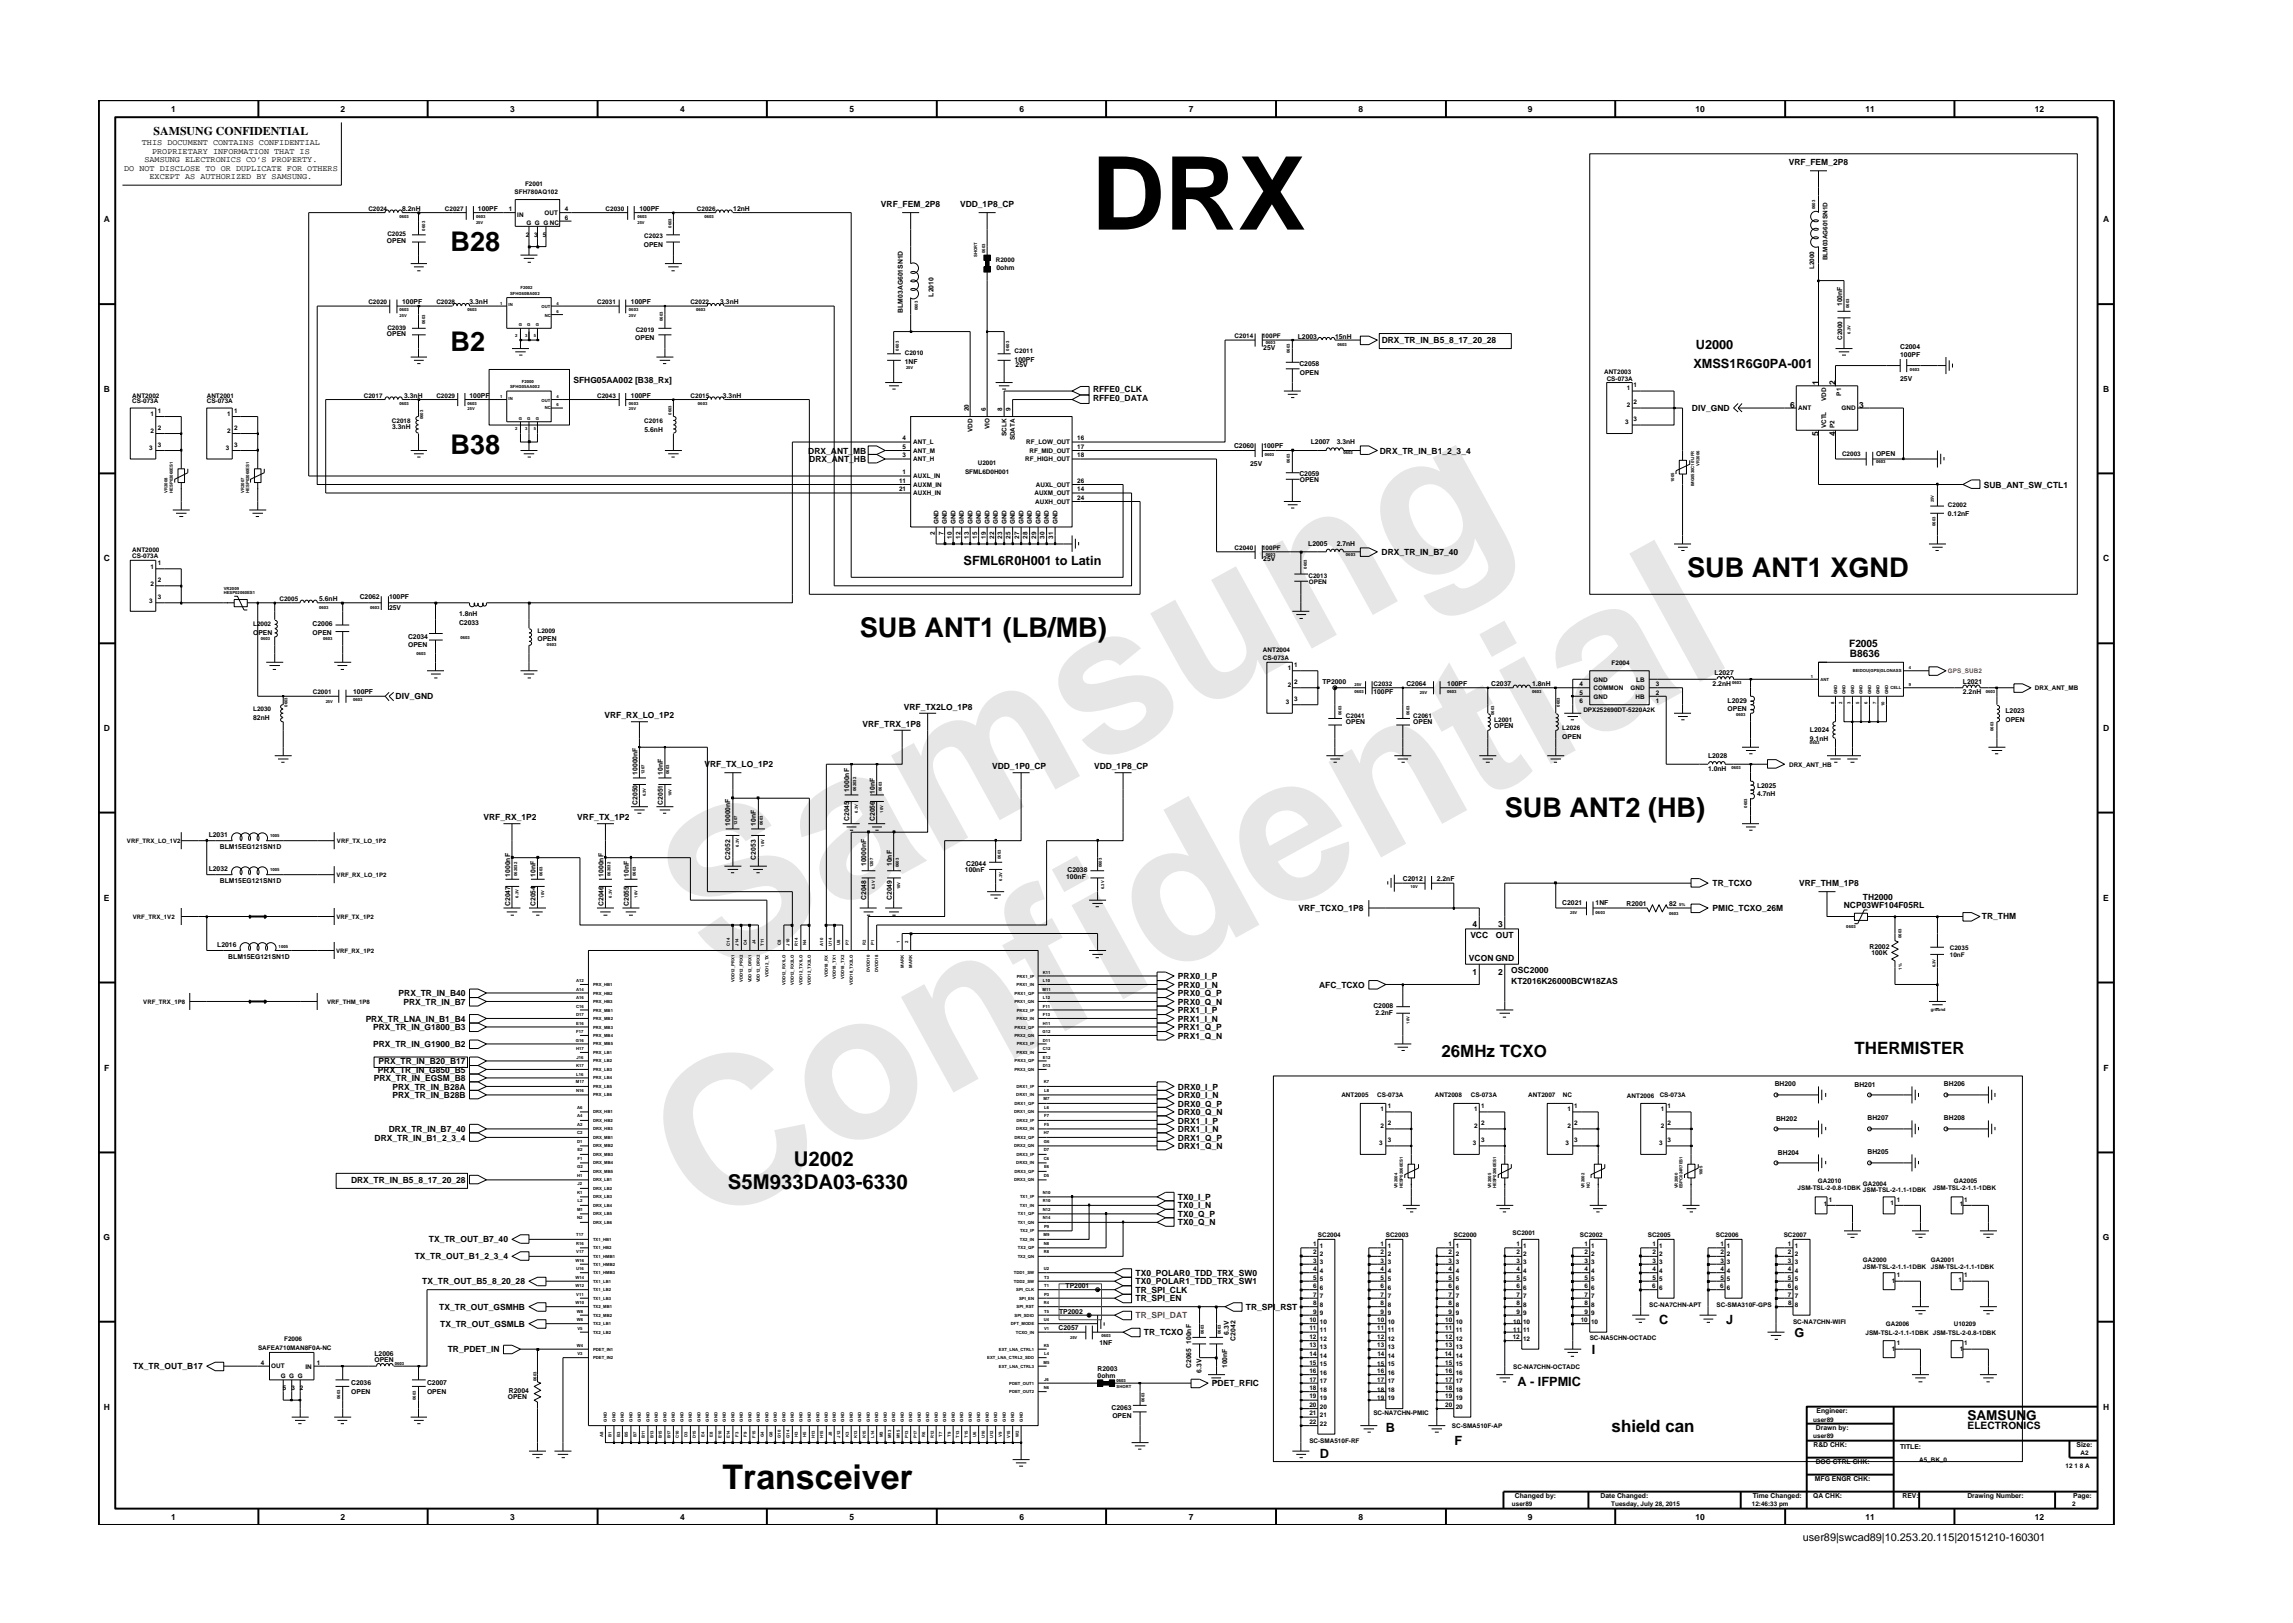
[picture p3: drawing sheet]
<svg xmlns="http://www.w3.org/2000/svg" width="297mm" height="210mm" viewBox="0 0 297 210" stroke-linecap="round" stroke-linejoin="round" font-family="sans-serif">
<defs><g id="words">
<g font-size="26.5" fill="#e6e6e6">
<text x="92.4" y="126.7" transform="rotate(-29 92.4 126.7)">Samsung</text>
<text x="91.1" y="159.4" transform="rotate(-29 91.1 159.4)">Confidential</text>
</g>
<text font-size="13.2" x="141.3" y="29.7">DRX</text>
<text font-size="4.4" x="93.6" y="192.9">Transceiver</text>
<g font-size="3.5">
<text x="58.4" y="32.5">B28</text>
<text x="58.4" y="45.4">B2</text>
<text x="58.4" y="58.9">B38</text>
<text x="218.6" y="74.8">SUB ANT1 XGND</text>
<text x="111.4" y="82.5">SUB ANT1 (LB/MB)</text>
<text x="194.9" y="105.9">SUB ANT2 (HB)</text>
</g>
<g font-size="2.6">
<text x="94.3" y="154.1">S5M933DA03-6330</text>
<text x="102.8" y="151">U2002</text>
</g>
<g font-size="2.2">
<text x="186.7" y="136.9">26MHz TCXO</text>
<text x="240.2" y="136.6">THERMISTER</text>
<text x="208.8" y="185.5">shield can</text>
</g>
<text font-size="1.8" x="254.9" y="184">SAMSUNG</text>
<g font-size="1.6">
<text x="219.4" y="47.6">XMSS1R6G0PA-001</text>
<text x="219.7" y="45.3">U2000</text>
<text x="124.8" y="73.2">SFML6R0H001 to Latin</text>
<text x="214.9" y="171.6">C</text>
<text x="223.6" y="171.6">J</text>
<text x="232.5" y="173.2">G</text>
<text x="196.6" y="179.5">A - IFPMIC</text>
<text x="206.2" y="175.4">I</text>
<text x="179.5" y="185.5">B</text>
<text x="171" y="188.8">D</text>
<text x="188.4" y="187.2">F</text>
</g>
<text font-size="1.5" x="19.9" y="17.5">SAMSUNG CONFIDENTIAL</text>
<text font-size="1.4" x="233.5" y="199.7">user89|swcad89|10.253.20.115|20151210-160301</text>
<g font-size="1.3">
<text x="239.5" y="83.8">F2005</text>
<text x="239.6" y="85.2">B8636</text>
<text x="254.9" y="185.2">ELECTRONICS</text>
</g>
<g font-size="1.1">
<text x="22.2" y="14.5">1</text>
<text x="44.1" y="14.5">2</text>
<text x="66.1" y="14.5">3</text>
<text x="88.1" y="14.5">4</text>
<text x="110" y="14.5">5</text>
<text x="132.1" y="14.5">6</text>
<text x="154" y="14.5">7</text>
<text x="176" y="14.5">8</text>
<text x="197.9" y="14.5">9</text>
<text x="219.6" y="14.5">10</text>
<text x="241.6" y="14.5">11</text>
<text x="263.6" y="14.5">12</text>
<text x="16.1" y="22.1">DO NOT DISCLOSE TO OR DUPLICATE FOR OTHERS</text>
<text x="18.4" y="18.8">THIS DOCUMENT CONTAINS CONFIDENTIAL</text>
<text x="18.7" y="21">SAMSUNG ELECTRONICS CO’S PROPERTY.</text>
<text x="19.4" y="23.2">EXCEPT AS AUTHORIZED BY SAMSUNG.</text>
<text x="19.7" y="19.9">PROPRIETARY INFORMATION THAT IS</text>
<text x="231.7" y="21.4">VRF_FEM_2P8</text>
<text x="13.4" y="28.8">A</text>
<text x="114.1" y="26.8">VRF_FEM_2P8</text>
<text x="124.4" y="26.8">VDD_1P8_CP</text>
<text x="272.4" y="28.8">A</text>
<text x="179" y="44.5">DRX_TR_IN_B5_8_17_20_28</text>
<text x="13.4" y="50.8">B</text>
<text x="74.3" y="49.6">SFHG05AA002 [B38_Rx]</text>
<text x="141.6" y="51.9">RFFE0_DATA</text>
<text x="141.6" y="50.8">RFFE0_CLK</text>
<text x="219.2" y="53.3">DIV_GND</text>
<text x="231.9" y="52.9">6</text>
<text x="235.6" y="49.8" transform="rotate(-90 235.6 49.8)">1</text>
<text x="237.8" y="49.8" transform="rotate(-90 237.8 49.8)">2</text>
<text x="240.8" y="52.9">3</text>
<text x="272.4" y="50.8">B</text>
<text x="104.7" y="58.8">DRX_ANT_MB</text>
<text x="104.8" y="59.9">DRX_ANT_HB</text>
<text x="178.7" y="58.8">DRX_TR_IN_B1_2_3_4</text>
<text x="235.6" y="56.5" transform="rotate(-90 235.6 56.5)">5</text>
<text x="237.8" y="56.5" transform="rotate(-90 237.8 56.5)">4</text>
<text x="257" y="63.2">SUB_ANT_SW_CTL1</text>
<text x="179" y="71.9">DRX_TR_IN_B7_40</text>
<text x="13.4" y="72.7">C</text>
<text x="272.4" y="72.7">C</text>
<text x="13.4" y="94.7">D</text>
<text x="51.3" y="90.6">DIV_GND</text>
<text x="78.3" y="93.1">VRF_RX_LO_1P2</text>
<text x="111.7" y="94.2">VRF_TRX_1P8</text>
<text x="117.1" y="92">VRF_TX2LO_1P8</text>
<text x="272.4" y="94.7">D</text>
<text x="91.2" y="99.4">VRF_TX_LO_1P2</text>
<text x="128.5" y="99.7">VDD_1P0_CP</text>
<text x="141.7" y="99.7">VDD_1P8_CP</text>
<text x="62.6" y="106.3">VRF_RX_1P2</text>
<text x="74.8" y="106.3">VRF_TX_1P2</text>
<text x="13.5" y="116.7">E</text>
<text x="168.2" y="118">VRF_TCXO_1P8</text>
<text x="221.9" y="114.8">TR_TCXO</text>
<text x="221.9" y="118">PMIC_TCXO_26M</text>
<text x="233" y="114.8">VRF_THM_1P8</text>
<text x="238.8" y="117.6">NCP03WF104F05RL</text>
<text x="241.3" y="116.6">TH2000</text>
<text x="256.7" y="119">TR_THM</text>
<text x="272.5" y="116.7">E</text>
<text x="190.3" y="124.5">VCON GND</text>
<text x="190.5" y="121.6">VCC</text>
<text x="190.8" y="120.1">4</text>
<text x="193.8" y="121.6">OUT</text>
<text x="194.1" y="120.1">3</text>
<text x="51.6" y="129">PRX_TR_IN_B40</text>
<text x="52.3" y="130.1">PRX_TR_IN_B7</text>
<text x="152.6" y="126.8">PRX0_I_P</text>
<text x="152.6" y="127.9">PRX0_I_N</text>
<text x="152.6" y="131.2">PRX1_I_P</text>
<text x="152.6" y="130.1">PRX0_Q_N</text>
<text x="152.6" y="129">PRX0_Q_P</text>
<text x="170.9" y="127.9">AFC_TCXO</text>
<text x="190.8" y="126.3">1</text>
<text x="194.1" y="126.3">2</text>
<text x="195.8" y="127.4">KT2016K26000BCW18ZAS</text>
<text x="195.8" y="126.1">OSC2000</text>
<text x="47.4" y="132.3">PRX_TR_LNA_IN_B1_B4</text>
<text x="48.3" y="135.6">PRX_TR_IN_G1900_B2</text>
<text x="48.3" y="133.4">PRX_TR_IN_G1800_B3</text>
<text x="49" y="137.8">PRX_TR_IN_B20_B17</text>
<text x="152.6" y="134.5">PRX1_Q_N</text>
<text x="152.6" y="133.4">PRX1_Q_P</text>
<text x="152.6" y="132.3">PRX1_I_N</text>
<text x="13.5" y="138.7">F</text>
<text x="48.4" y="140">PRX_TR_IN_EGSM_B8</text>
<text x="49" y="138.9">PRX_TR_IN_G850_B5</text>
<text x="50.8" y="142.2">PRX_TR_IN_B28B</text>
<text x="50.8" y="141.1">PRX_TR_IN_B28A</text>
<text x="152.6" y="143.3">DRX0_Q_P</text>
<text x="152.6" y="141.1">DRX0_I_P</text>
<text x="152.6" y="142.2">DRX0_I_N</text>
<text x="272.5" y="138.7">F</text>
<text x="48.5" y="147.7">DRX_TR_IN_B1_2_3_4</text>
<text x="50.4" y="146.6">DRX_TR_IN_B7_40</text>
<text x="152.6" y="146.6">DRX1_I_N</text>
<text x="152.6" y="145.5">DRX1_I_P</text>
<text x="152.6" y="148.8">DRX1_Q_N</text>
<text x="152.6" y="147.7">DRX1_Q_P</text>
<text x="152.6" y="144.4">DRX0_Q_N</text>
<text x="45.5" y="153.3">DRX_TR_IN_B5_8_17_20_28</text>
<text x="152.6" y="155.5">TX0_I_P</text>
<text x="13.4" y="160.6">G</text>
<text x="55.6" y="161">TX_TR_OUT_B7_40</text>
<text x="152.6" y="158.8">TX0_Q_N</text>
<text x="152.6" y="156.6">TX0_I_N</text>
<text x="152.6" y="157.7">TX0_Q_P</text>
<text x="272.4" y="160.6">G</text>
<text x="53.7" y="163.2">TX_TR_OUT_B1_2_3_4</text>
<text x="54.7" y="166.4">TX_TR_OUT_B5_8_20_28</text>
<text x="147.1" y="167.5">TR_SPI_CLK</text>
<text x="147.1" y="166.4">TX0_POLAR1_TDD_TRX_SW1</text>
<text x="147.1" y="165.3">TX0_POLAR0_TDD_TRX_SW0</text>
<text x="56.9" y="169.7">TX_TR_OUT_GSMHB</text>
<text x="57" y="171.9">TX_TR_OUT_GSMLB</text>
<text x="147.1" y="168.6">TR_SPI_EN</text>
<text x="148.2" y="173">TR_TCXO</text>
<text x="161.4" y="169.7">TR_SPI_RST</text>
<text x="17.2" y="177.4">TX_TR_OUT_B17</text>
<text x="58" y="175.2">TR_PDET_IN</text>
<text x="157" y="179.6">PDET_RFIC</text>
<text x="13.4" y="182.6">H</text>
<text x="272.4" y="182.6">H</text>
<text x="22.2" y="196.9">1</text>
<text x="44.1" y="196.9">2</text>
<text x="66.1" y="196.9">3</text>
<text x="88.1" y="196.9">4</text>
<text x="110" y="196.9">5</text>
<text x="132.1" y="196.9">6</text>
<text x="154" y="196.9">7</text>
<text x="176" y="196.9">8</text>
<text x="197.9" y="196.9">9</text>
<text x="219.6" y="196.9">10</text>
<text x="241.6" y="196.9">11</text>
<text x="263.6" y="196.9">12</text>
</g>
<text font-size="1.1" fill="#f00" x="147.1" y="170.8">TR_SPI_DAT</text>
<g font-size=".9">
<text x="52.1" y="27.3">8.2nH</text>
<text x="61.9" y="27.3">100PF</text>
<text x="82.8" y="27.3">100PF</text>
<text x="95" y="27.3">12nH</text>
<text x="50.1" y="31.4">OPEN</text>
<text x="83.4" y="31.9">OPEN</text>
<text x="129.1" y="35">0ohm</text>
<text x="52.1" y="39.4">100PF</text>
<text x="60.8" y="39.4">3.3nH</text>
<text x="81.7" y="39.4">100PF</text>
<text x="93.3" y="39.4">3.3nH</text>
<text x="116.9" y="40.5" transform="rotate(-90 116.9 40.5)">BLM03AG601SN1D</text>
<text x="120.9" y="38.4" transform="rotate(-90 120.9 38.4)">L2010</text>
<text x="238.6" y="39.7" transform="rotate(-90 238.6 39.7)">100nF</text>
<text x="50.1" y="43.5">OPEN</text>
<text x="82.3" y="44.1">OPEN</text>
<text x="117.2" y="47.1">1NF</text>
<text x="131.4" y="46.8">100PF</text>
<text x="131.6" y="47.5">25V</text>
<text x="163.6" y="45.3">25V</text>
<text x="168.1" y="43.9">L2003</text>
<text x="168.3" y="47.4">C2058</text>
<text x="172.9" y="43.9">15nH</text>
<text x="246.2" y="45.2">C2004</text>
<text x="246.2" y="46.3">100PF</text>
<text x="52.4" y="51.5">3.3nH</text>
<text x="60.8" y="51.5">100PF</text>
<text x="81.7" y="51.5">100PF</text>
<text x="93.6" y="51.5">3.3nH</text>
<text x="168.4" y="48.5">OPEN</text>
<text x="246.2" y="49.3">25V</text>
<text x="50.8" y="55.6">3.3nH</text>
<text x="83.5" y="55.9">5.6nH</text>
<text x="159.9" y="58.1">C2060</text>
<text x="163.7" y="58.1">100PF</text>
<text x="169.8" y="57.6">L2007</text>
<text x="173.2" y="57.6">3.3nH</text>
<text x="243" y="59.1">OPEN</text>
<text x="162" y="60.3">25V</text>
<text x="168.3" y="61.6">C2059</text>
<text x="168.4" y="62.5">OPEN</text>
<text x="169.5" y="70.8">L2005</text>
<text x="173.2" y="70.8">2.7nH</text>
<text x="252.3" y="66.8">0.12nF</text>
<text x="41.3" y="77.8">5.6nH</text>
<text x="46.6" y="77.6">C2062</text>
<text x="50.4" y="77.6">100PF</text>
<text x="163.6" y="72.7">25V</text>
<text x="32.8" y="82.2">OPEN</text>
<text x="40.5" y="81.1">C2006</text>
<text x="40.5" y="82.2">OPEN</text>
<text x="50.4" y="79.1">25V</text>
<text x="52.9" y="82.7">C2034</text>
<text x="52.9" y="83.8">OPEN</text>
<text x="59.5" y="79.8">1.8nH</text>
<text x="59.5" y="80.9">C2033</text>
<text x="69.6" y="83.1">OPEN</text>
<text x="45.7" y="89.9">100PF</text>
<text x="171.3" y="88.6">TP2000</text>
<text x="177.9" y="89.9">100PF</text>
<text x="182.2" y="88.8">C2064</text>
<text x="187.5" y="88.8">100PF</text>
<text x="193.2" y="88.8">C2037</text>
<text x="198.5" y="88.8">1.8nH</text>
<text x="221.9" y="88.8">2.2nH</text>
<text x="222.1" y="87.5">L2027</text>
<text x="254.3" y="89.9">2.2nH</text>
<text x="254.3" y="88.6">L2021</text>
<text x="32.8" y="93.2">82nH</text>
<text x="174.4" y="93.8">OPEN</text>
<text x="183.1" y="93.8">OPEN</text>
<text x="193.6" y="94.3">OPEN</text>
<text x="202.4" y="95.7">OPEN</text>
<text x="223.8" y="92.1">OPEN</text>
<text x="223.8" y="91">L2029</text>
<text x="234.5" y="94.9">L2024</text>
<text x="234.5" y="96">9.1nH</text>
<text x="259.8" y="93.5">OPEN</text>
<text x="259.8" y="92.4">L2023</text>
<text x="82.6" y="100.4" transform="rotate(-90 82.6 100.4)">10000nF</text>
<text x="85.9" y="100.4" transform="rotate(-90 85.9 100.4)">10nF</text>
<text x="221.3" y="99.9">1.0nH</text>
<text x="221.3" y="98.2">L2028</text>
<text x="82.6" y="104.3" transform="rotate(-90 82.6 104.3)">C2050</text>
<text x="85.9" y="104.3" transform="rotate(-90 85.9 104.3)">C2051</text>
<text x="94.6" y="107" transform="rotate(-90 94.6 107)">10000nF</text>
<text x="97.9" y="107" transform="rotate(-90 97.9 107)">10nF</text>
<text x="110" y="106.4" transform="rotate(-90 110 106.4)">C2045</text>
<text x="110" y="102.6" transform="rotate(-90 110 102.6)">1000nF</text>
<text x="113.3" y="106.4" transform="rotate(-90 113.3 106.4)">C2056</text>
<text x="113.3" y="102.8" transform="rotate(-90 113.3 102.8)">10nF</text>
<text x="227.6" y="103.2">4.7nH</text>
<text x="227.6" y="102.1">L2025</text>
<text x="27" y="112.8">L2032</text>
<text x="27" y="108.4">L2031</text>
<text x="28.5" y="110">BLM15EG121SN1D</text>
<text x="66.1" y="113.6" transform="rotate(-90 66.1 113.6)">1000nF</text>
<text x="69.4" y="113.6" transform="rotate(-90 69.4 113.6)">10nF</text>
<text x="78.2" y="113.6" transform="rotate(-90 78.2 113.6)">1000nF</text>
<text x="81.5" y="113.6" transform="rotate(-90 81.5 113.6)">10nF</text>
<text x="94.6" y="111.4" transform="rotate(-90 94.6 111.4)">C2052</text>
<text x="97.9" y="111.4" transform="rotate(-90 97.9 111.4)">C2053</text>
<text x="112.2" y="112.2" transform="rotate(-90 112.2 112.2)">10000nF</text>
<text x="115.5" y="112.2" transform="rotate(-90 115.5 112.2)">10nF</text>
<text x="125" y="113">100nF</text>
<text x="125.2" y="112.2">C2044</text>
<text x="138.1" y="113.8">100nF</text>
<text x="138.3" y="113">C2038</text>
<text x="28.5" y="114.4">BLM15EG121SN1D</text>
<text x="66.1" y="117.4" transform="rotate(-90 66.1 117.4)">C2047</text>
<text x="69.4" y="117.4" transform="rotate(-90 69.4 117.4)">C2054</text>
<text x="78.2" y="117.4" transform="rotate(-90 78.2 117.4)">C2046</text>
<text x="81.5" y="117.4" transform="rotate(-90 81.5 117.4)">C2055</text>
<text x="112.2" y="116.6" transform="rotate(-90 112.2 116.6)">C2048</text>
<text x="115.5" y="116.6" transform="rotate(-90 115.5 116.6)">C2049</text>
<text x="181.7" y="114.1">C2012</text>
<text x="186.1" y="114.1">2.2nF</text>
<text x="202.4" y="117.3">C2021</text>
<text x="206.7" y="117.3">1NF</text>
<text x="210.7" y="117.4">R2001</text>
<text x="216.2" y="117.4">82</text>
<text x="28.1" y="122.7">L2016</text>
<text x="29.6" y="124.3">BLM15EG121SN1D</text>
<text x="242.2" y="122.9">R2002</text>
<text x="242.4" y="123.7">100K</text>
<text x="177.9" y="130.6">C2008</text>
<text x="178.2" y="131.5">2.2nF</text>
<text x="229.9" y="140.6">BH200</text>
<text x="240.2" y="140.8">BH201</text>
<text x="251.8" y="140.6">BH206</text>
<text x="230.1" y="145.2">BH202</text>
<text x="230.3" y="149.6">BH204</text>
<text x="241.9" y="145">BH207</text>
<text x="241.9" y="149.4">BH205</text>
<text x="251.8" y="145">BH208</text>
<text x="138" y="166.9">TP2001</text>
<text x="137.1" y="172.3">C2057</text>
<text x="137.2" y="170.2">TP2002</text>
<text x="159.2" y="172.9" transform="rotate(-90 159.2 172.9)">6.3V</text>
<text x="160" y="173.7" transform="rotate(-90 160 173.7)">C2042</text>
<text x="45.5" y="179.4">C2036</text>
<text x="48.5" y="175.6">L2006</text>
<text x="48.5" y="176.5">OPEN</text>
<text x="55.3" y="179.4">C2007</text>
<text x="142.2" y="177.6">R2003</text>
<text x="142.2" y="178.5">0ohm</text>
<text x="142.4" y="174.3">1NF</text>
<text x="154.3" y="177.2" transform="rotate(-90 154.3 177.2)">C2065 100nF</text>
<text x="155.6" y="177.8" transform="rotate(-90 155.6 177.8)">6.3V</text>
<text x="158.9" y="177.2" transform="rotate(-90 158.9 177.2)">100nF</text>
<text x="45.5" y="180.5">OPEN</text>
<text x="55.3" y="180.5">OPEN</text>
<text x="65.8" y="181.2">OPEN</text>
<text x="65.9" y="180.4">R2004</text>
<text x="144" y="182.6">C2063</text>
<text x="144.1" y="183.7">OPEN</text>
<text x="235.2" y="185.3">Drawn by:</text>
<text x="235.3" y="183.1">Engineer:</text>
<text x="234.9" y="187.5">R&amp;D CHK:</text>
<text x="235.1" y="191.9">MFG ENGR CHK:</text>
<text x="235.2" y="189.7">DOC CTRL CHK:</text>
<text x="246.1" y="187.7">TITLE:</text>
<text x="269" y="187.5">Size:</text>
<text x="196.2" y="194.1">Changed by:</text>
<text x="207.3" y="194.1">Date Changed:</text>
<text x="227.1" y="194.1">Time Changed:</text>
<text x="234.9" y="194.1">QA CHK:</text>
<text x="246.5" y="194.1">REV:</text>
<text x="254.9" y="194.1">Drawing Number:</text>
<text x="268.6" y="194.1">Page:</text>
</g>
<g font-size=".8">
<text x="47.7" y="27.3">C2024</text>
<text x="57.6" y="27.3">C2027</text>
<text x="65.9" y="27.4">1</text>
<text x="66.7" y="25.1">SFH780AQ102</text>
<text x="67" y="28.1">IN</text>
<text x="68" y="24">F2001</text>
<text x="68.2" y="29.2">G G G NC</text>
<text x="70.5" y="27.8">OUT</text>
<text x="73.2" y="28.5">6</text>
<text x="73.2" y="27.4">4</text>
<text x="78.5" y="27.3">C2030</text>
<text x="90.3" y="27.3">C2026</text>
<text x="50.2" y="30.6">C2025</text>
<text x="68.1" y="30.7">2</text>
<text x="69.2" y="30.7">3</text>
<text x="70.3" y="30.7">5</text>
<text x="83.5" y="30.8">C2023</text>
<text x="129" y="33.9">R2000</text>
<text x="235" y="34.9" transform="rotate(-90 235 34.9)">L2000</text>
<text x="236.7" y="33.7" transform="rotate(-90 236.7 33.7)">BLM03AG601SN1D</text>
<text x="47.7" y="39.4">C2020</text>
<text x="56.5" y="39.4">C2028</text>
<text x="77.4" y="39.4">C2031</text>
<text x="89.4" y="39.4">C2022</text>
<text x="50.2" y="42.7">C2039</text>
<text x="82.4" y="43">C2019</text>
<text x="117.2" y="46">C2010</text>
<text x="131.4" y="45.7">C2011</text>
<text x="159.9" y="43.8">C2014</text>
<text x="163.5" y="43.8">100PF</text>
<text x="238.6" y="44.1" transform="rotate(-90 238.6 44.1)">C2000</text>
<text x="17.1" y="52.3">CS-073A</text>
<text x="17.1" y="51.5">ANT2002</text>
<text x="19.5" y="53.9">1</text>
<text x="20.4" y="53.5">1</text>
<text x="26.8" y="52.3">CS-073A</text>
<text x="26.8" y="51.5">ANT2001</text>
<text x="29.4" y="53.9">1</text>
<text x="30.3" y="53.5">1</text>
<text x="47.1" y="51.5">C2017</text>
<text x="56.5" y="51.5">C2029</text>
<text x="77.4" y="51.5">C2043</text>
<text x="89.5" y="51.5">C2015</text>
<text x="125.5" y="53.3" transform="rotate(-90 125.5 53.3)">20</text>
<text x="127.7" y="53.3" transform="rotate(-90 127.7 53.3)">6</text>
<text x="129.8" y="53.3" transform="rotate(-90 129.8 53.3)">8</text>
<text x="130.9" y="53.3" transform="rotate(-90 130.9 53.3)">9</text>
<text x="207.8" y="48.5">ANT2003</text>
<text x="208.1" y="49.3">CS-073A</text>
<text x="210.8" y="50.6">1</text>
<text x="210.8" y="52.8">2</text>
<text x="211.6" y="50.2">1</text>
<text x="211.6" y="52.4">2</text>
<text x="232.9" y="53.2">ANT</text>
<text x="236.5" y="52" transform="rotate(-90 236.5 52)">VDD</text>
<text x="238.5" y="51.2" transform="rotate(-90 238.5 51.2)">P1</text>
<text x="238.6" y="53.2">GND</text>
<text x="19.3" y="58.3">3</text>
<text x="19.5" y="56.1">2</text>
<text x="20.4" y="55.7">2</text>
<text x="20.4" y="57.9">3</text>
<text x="29.2" y="58.3">3</text>
<text x="29.4" y="56.1">2</text>
<text x="30.3" y="55.7">2</text>
<text x="30.3" y="57.9">3</text>
<text x="50.8" y="54.8">C2018</text>
<text x="83.5" y="54.8">C2016</text>
<text x="116.9" y="59.2">3</text>
<text x="116.9" y="57">4</text>
<text x="116.9" y="58.1">5</text>
<text x="118.3" y="59.8">ANT_H</text>
<text x="118.3" y="57.6">ANT_L</text>
<text x="118.3" y="58.7">ANT_M</text>
<text x="126" y="56" transform="rotate(-90 126 56)">VDD</text>
<text x="128.2" y="55.6" transform="rotate(-90 128.2 55.6)">VIO</text>
<text x="130.4" y="56.5" transform="rotate(-90 130.4 56.5)">SCLK</text>
<text x="131.5" y="57.1" transform="rotate(-90 131.5 57.1)">SDATA</text>
<text x="132.8" y="59.8">RF_HIGH_OUT</text>
<text x="133" y="57.6">RF_LOW_OUT</text>
<text x="133.4" y="58.7">RF_MID_OUT</text>
<text x="139.6" y="57">16</text>
<text x="139.6" y="58.1">17</text>
<text x="139.6" y="59.2">18</text>
<text x="210.5" y="55">3</text>
<text x="211.6" y="54.6">3</text>
<text x="236.5" y="55.5" transform="rotate(-90 236.5 55.5)">VCTL</text>
<text x="237.6" y="55.5" transform="rotate(-90 237.6 55.5)">P2</text>
<text x="238.6" y="59.1">C2003</text>
<text x="116.5" y="63.6">21</text>
<text x="116.5" y="62.5">11</text>
<text x="116.9" y="61.4">1</text>
<text x="118.3" y="64.2">AUXH_IN</text>
<text x="118.3" y="63.1">AUXM_IN</text>
<text x="118.3" y="62">AUXL_IN</text>
<text x="125" y="61.4">SFML6D0H001</text>
<text x="126.7" y="60.3">U2001</text>
<text x="134" y="64.2">AUXM_OUT</text>
<text x="134.1" y="65.3">AUXH_OUT</text>
<text x="134.2" y="63.1">AUXL_OUT</text>
<text x="139.6" y="62.5">26</text>
<text x="139.6" y="63.6">14</text>
<text x="139.6" y="64.7">24</text>
<text x="252.3" y="65.7">C2002</text>
<text x="17.1" y="71.5">ANT2000</text>
<text x="121.1" y="69.3" transform="rotate(-90 121.1 69.3)">2</text>
<text x="121.6" y="67.9" transform="rotate(-90 121.6 67.9)">GND</text>
<text x="122.2" y="69.3" transform="rotate(-90 122.2 69.3)">7</text>
<text x="122.7" y="67.9" transform="rotate(-90 122.7 67.9)">GND</text>
<text x="123.3" y="69.8" transform="rotate(-90 123.3 69.8)">10</text>
<text x="123.8" y="67.9" transform="rotate(-90 123.8 67.9)">GND</text>
<text x="124.4" y="69.8" transform="rotate(-90 124.4 69.8)">12</text>
<text x="124.9" y="67.9" transform="rotate(-90 124.9 67.9)">GND</text>
<text x="125.5" y="69.8" transform="rotate(-90 125.5 69.8)">13</text>
<text x="126" y="67.9" transform="rotate(-90 126 67.9)">GND</text>
<text x="126.6" y="69.8" transform="rotate(-90 126.6 69.8)">15</text>
<text x="127.1" y="67.9" transform="rotate(-90 127.1 67.9)">GND</text>
<text x="127.7" y="69.8" transform="rotate(-90 127.7 69.8)">19</text>
<text x="128.2" y="67.9" transform="rotate(-90 128.2 67.9)">GND</text>
<text x="128.8" y="69.8" transform="rotate(-90 128.8 69.8)">22</text>
<text x="129.3" y="67.9" transform="rotate(-90 129.3 67.9)">GND</text>
<text x="129.8" y="69.8" transform="rotate(-90 129.8 69.8)">23</text>
<text x="130.4" y="67.9" transform="rotate(-90 130.4 67.9)">GND</text>
<text x="130.9" y="69.8" transform="rotate(-90 130.9 69.8)">25</text>
<text x="131.5" y="67.9" transform="rotate(-90 131.5 67.9)">GND</text>
<text x="132" y="69.8" transform="rotate(-90 132 69.8)">27</text>
<text x="132.6" y="67.9" transform="rotate(-90 132.6 67.9)">GND</text>
<text x="133.1" y="69.8" transform="rotate(-90 133.1 69.8)">28</text>
<text x="133.7" y="67.9" transform="rotate(-90 133.7 67.9)">GND</text>
<text x="134.2" y="69.8" transform="rotate(-90 134.2 69.8)">29</text>
<text x="134.8" y="67.9" transform="rotate(-90 134.8 67.9)">GND</text>
<text x="135.3" y="69.8" transform="rotate(-90 135.3 69.8)">30</text>
<text x="135.9" y="67.9" transform="rotate(-90 135.9 67.9)">GND</text>
<text x="136.4" y="69.8" transform="rotate(-90 136.4 69.8)">31</text>
<text x="137" y="67.9" transform="rotate(-90 137 67.9)">GND</text>
<text x="159.9" y="71.3">C2040</text>
<text x="163.5" y="71.3">100PF</text>
<text x="17.1" y="72.3">CS-073A</text>
<text x="19.5" y="73.7">1</text>
<text x="19.5" y="75.9">2</text>
<text x="20.4" y="73.2">1</text>
<text x="20.4" y="75.4">2</text>
<text x="20.4" y="77.6">3</text>
<text x="36.2" y="77.8">C2005</text>
<text x="169.5" y="74.8">C2013</text>
<text x="169.5" y="75.7">OPEN</text>
<text x="19.3" y="78.1">3</text>
<text x="32.8" y="81.1">L2002</text>
<text x="69.6" y="82">L2009</text>
<text x="40.5" y="89.9">C2001</text>
<text x="163.6" y="85.5">CS-073A</text>
<text x="163.6" y="84.4">ANT2004</text>
<text x="166.8" y="86.8">1</text>
<text x="166.8" y="89">2</text>
<text x="167.7" y="86.4">1</text>
<text x="167.7" y="88.6">2</text>
<text x="177.9" y="88.8">C2032</text>
<text x="204.6" y="88.9">4</text>
<text x="204.6" y="90">5</text>
<text x="206.4" y="88.3">GND</text>
<text x="206.4" y="89.4">COMMON</text>
<text x="208.8" y="86.1">F2004</text>
<text x="211.2" y="89.4">GND</text>
<text x="212" y="88.3">LB</text>
<text x="214.5" y="90">2</text>
<text x="214.5" y="88.9">3</text>
<text x="263.6" y="89.4">DRX_ANT_MB</text>
<text x="32.8" y="92.1">L2030</text>
<text x="166.6" y="91.2">3</text>
<text x="167.7" y="90.8">3</text>
<text x="174.4" y="93">C2041</text>
<text x="183.1" y="93">C2061</text>
<text x="193.6" y="93.5">L2001</text>
<text x="202.4" y="94.6">L2026</text>
<text x="204.6" y="91.1">6</text>
<text x="205.1" y="92.2">DPX252690DT-5220A2K</text>
<text x="206.4" y="90.5">GND</text>
<text x="211.9" y="90.5">HB</text>
<text x="214.5" y="91.1">1</text>
<text x="231.8" y="99.3">DRX_ANT_HB</text>
<text x="16.4" y="109.2">VRF_TRX_LO_1V2</text>
<text x="43.6" y="113.6">VRF_RX_LO_1P2</text>
<text x="43.7" y="109.2">VRF_TX_LO_1P2</text>
<text x="17.2" y="119">VRF_TRX_1V2</text>
<text x="43.6" y="119">VRF_TX_1P2</text>
<text x="43.5" y="123.4">VRF_RX_1P2</text>
<text x="252.6" y="124">10nF</text>
<text x="252.6" y="123.1">C2035</text>
<text x="18.6" y="130">VRF_TRX_1P8</text>
<text x="42.4" y="130">VRF_THM_1P8</text>
<text x="173.8" y="142.1">ANT2005</text>
<text x="178.4" y="142.1">CS-073A</text>
<text x="178.8" y="144">1</text>
<text x="179.8" y="143.5">1</text>
<text x="185.9" y="142.1">ANT2008</text>
<text x="190.5" y="142.1">CS-073A</text>
<text x="191" y="144">1</text>
<text x="191.9" y="143.5">1</text>
<text x="198" y="142.1">ANT2007</text>
<text x="202.5" y="142.1">NC</text>
<text x="203.1" y="144">1</text>
<text x="203.9" y="143.5">1</text>
<text x="210.8" y="142.2">ANT2006</text>
<text x="215" y="142.1">CS-073A</text>
<text x="215.2" y="144">1</text>
<text x="216" y="143.5">1</text>
<text x="178.7" y="148.4">3</text>
<text x="178.8" y="146.2">2</text>
<text x="179.8" y="145.7">2</text>
<text x="179.8" y="147.9">3</text>
<text x="190.8" y="148.4">3</text>
<text x="191" y="146.2">2</text>
<text x="191.9" y="145.7">2</text>
<text x="191.9" y="147.9">3</text>
<text x="202.8" y="148.4">3</text>
<text x="203.1" y="146.2">2</text>
<text x="203.9" y="145.7">2</text>
<text x="203.9" y="147.9">3</text>
<text x="214.9" y="148.4">3</text>
<text x="215.2" y="146.2">2</text>
<text x="216" y="145.7">2</text>
<text x="216" y="147.9">3</text>
<text x="232.9" y="154.2">JSM-TSL-2-0.8-1DBK</text>
<text x="235.5" y="153.2">GA2010</text>
<text x="236.9" y="155.7">1</text>
<text x="241.3" y="154.5">JSM-TSL-2-1.1-1DBK</text>
<text x="241.3" y="153.6">GA2004</text>
<text x="245.7" y="155.7">1</text>
<text x="250.4" y="154.2">JSM-TSL-2-1.1-1DBK</text>
<text x="253.1" y="153.2">GA2005</text>
<text x="254.5" y="155.7">1</text>
<text x="170.1" y="161.4">1</text>
<text x="170.7" y="160.3">SC2004</text>
<text x="171" y="161.7">1</text>
<text x="178.8" y="161.4">1</text>
<text x="179.5" y="160.3">SC2003</text>
<text x="179.8" y="161.7">1</text>
<text x="187.6" y="161.4">1</text>
<text x="188.3" y="160.3">SC2000</text>
<text x="188.6" y="161.7">1</text>
<text x="195.9" y="160">SC2001</text>
<text x="196.5" y="161.4">1</text>
<text x="197.3" y="161.7">1</text>
<text x="204.7" y="160.3">SC2002</text>
<text x="205.3" y="161.4">1</text>
<text x="206.1" y="161.7">1</text>
<text x="213.5" y="160.3">SC2005</text>
<text x="214.1" y="161.4">1</text>
<text x="214.9" y="161.7">1</text>
<text x="222.3" y="160.3">SC2006</text>
<text x="222.9" y="161.4">1</text>
<text x="223.7" y="161.7">1</text>
<text x="231.1" y="160.3">SC2007</text>
<text x="231.6" y="161.4">1</text>
<text x="232.5" y="161.7">1</text>
<text x="236.2" y="156.2">1</text>
<text x="244.9" y="156.2">1</text>
<text x="253.9" y="156.2">1</text>
<text x="170.1" y="163.6">3</text>
<text x="170.1" y="164.7">4</text>
<text x="170.1" y="165.8">5</text>
<text x="170.1" y="166.9">6</text>
<text x="170.1" y="162.5">2</text>
<text x="171" y="163.8">3</text>
<text x="171" y="164.9">4</text>
<text x="171" y="166">5</text>
<text x="171" y="167.1">6</text>
<text x="171" y="162.8">2</text>
<text x="178.8" y="163.6">3</text>
<text x="178.8" y="164.7">4</text>
<text x="178.8" y="165.8">5</text>
<text x="178.8" y="166.9">6</text>
<text x="178.8" y="162.5">2</text>
<text x="179.8" y="163.8">3</text>
<text x="179.8" y="164.9">4</text>
<text x="179.8" y="166">5</text>
<text x="179.8" y="167.1">6</text>
<text x="179.8" y="162.8">2</text>
<text x="187.6" y="163.6">3</text>
<text x="187.6" y="164.7">4</text>
<text x="187.6" y="165.8">5</text>
<text x="187.6" y="166.9">6</text>
<text x="187.6" y="162.5">2</text>
<text x="188.6" y="163.8">3</text>
<text x="188.6" y="164.9">4</text>
<text x="188.6" y="166">5</text>
<text x="188.6" y="167.1">6</text>
<text x="188.6" y="162.8">2</text>
<text x="196.5" y="162.5">2</text>
<text x="196.5" y="163.6">3</text>
<text x="196.5" y="164.7">4</text>
<text x="196.5" y="165.8">5</text>
<text x="196.5" y="166.9">6</text>
<text x="197.3" y="162.8">2</text>
<text x="197.3" y="163.8">3</text>
<text x="197.3" y="164.9">4</text>
<text x="197.3" y="166">5</text>
<text x="197.3" y="167.1">6</text>
<text x="205.3" y="162.5">2</text>
<text x="205.3" y="163.6">3</text>
<text x="205.3" y="164.7">4</text>
<text x="205.3" y="165.8">5</text>
<text x="205.3" y="166.9">6</text>
<text x="206.1" y="162.8">2</text>
<text x="206.1" y="163.8">3</text>
<text x="206.1" y="164.9">4</text>
<text x="206.1" y="166">5</text>
<text x="206.1" y="167.1">6</text>
<text x="214" y="166.9">6</text>
<text x="214.1" y="162.5">2</text>
<text x="214.1" y="163.6">3</text>
<text x="214.1" y="164.7">4</text>
<text x="214.1" y="165.8">5</text>
<text x="214.9" y="162.8">2</text>
<text x="214.9" y="163.8">3</text>
<text x="214.9" y="164.9">4</text>
<text x="214.9" y="166">5</text>
<text x="214.9" y="167.1">6</text>
<text x="222.8" y="166.9">6</text>
<text x="222.9" y="164.7">4</text>
<text x="222.9" y="165.8">5</text>
<text x="222.9" y="162.5">2</text>
<text x="222.9" y="163.6">3</text>
<text x="223.7" y="164.9">4</text>
<text x="223.7" y="166">5</text>
<text x="223.7" y="167.1">6</text>
<text x="223.7" y="162.8">2</text>
<text x="223.7" y="163.8">3</text>
<text x="231.6" y="162.5">2</text>
<text x="231.6" y="163.6">3</text>
<text x="231.6" y="164.7">4</text>
<text x="231.6" y="165.8">5</text>
<text x="231.6" y="166.9">6</text>
<text x="232.5" y="162.8">2</text>
<text x="232.5" y="163.8">3</text>
<text x="232.5" y="164.9">4</text>
<text x="232.5" y="166">5</text>
<text x="232.5" y="167.1">6</text>
<text x="241.3" y="163.5">GA2000</text>
<text x="241.3" y="164.4">JSM-TSL-2-1.1-1DBK</text>
<text x="245.1" y="166.2">1</text>
<text x="245.7" y="165.5">1</text>
<text x="250.1" y="163.5">GA2001</text>
<text x="250.1" y="164.4">JSM-TSL-2-1.1-1DBK</text>
<text x="253.7" y="166.1">1</text>
<text x="254.5" y="165.5">1</text>
<text x="36.8" y="173.7">F2006</text>
<text x="169.6" y="171.2">10</text>
<text x="169.6" y="172.3">11</text>
<text x="169.6" y="173.4">12</text>
<text x="170.1" y="169.1">8</text>
<text x="170.1" y="170.2">9</text>
<text x="170.1" y="168">7</text>
<text x="171" y="169.3">8</text>
<text x="171" y="170.4">9</text>
<text x="171" y="168.2">7</text>
<text x="171" y="171.5">10</text>
<text x="171" y="172.6">11</text>
<text x="171" y="173.7">12</text>
<text x="178.4" y="171.2">10</text>
<text x="178.4" y="172.3">11</text>
<text x="178.4" y="173.4">12</text>
<text x="178.8" y="168">7</text>
<text x="178.8" y="169.1">8</text>
<text x="178.8" y="170.2">9</text>
<text x="179.8" y="168.2">7</text>
<text x="179.8" y="169.3">8</text>
<text x="179.8" y="170.4">9</text>
<text x="179.8" y="171.5">10</text>
<text x="179.8" y="172.6">11</text>
<text x="179.8" y="173.7">12</text>
<text x="187.2" y="171.2">10</text>
<text x="187.2" y="172.3">11</text>
<text x="187.2" y="173.4">12</text>
<text x="187.6" y="168">7</text>
<text x="187.6" y="169.1">8</text>
<text x="187.6" y="170.2">9</text>
<text x="188.6" y="168.2">7</text>
<text x="188.6" y="169.3">8</text>
<text x="188.6" y="170.4">9</text>
<text x="188.6" y="171.5">10</text>
<text x="188.6" y="172.6">11</text>
<text x="188.6" y="173.7">12</text>
<text x="196" y="173.5">12</text>
<text x="196" y="172.6">11</text>
<text x="196" y="171.5">10 10</text>
<text x="196.5" y="168">7</text>
<text x="196.5" y="169.1">8</text>
<text x="196.5" y="170.2">9</text>
<text x="197.3" y="168.2">7</text>
<text x="197.3" y="169.3">8</text>
<text x="197.3" y="170.4">9</text>
<text x="197.3" y="172.6">11</text>
<text x="197.3" y="173.7">12</text>
<text x="204.8" y="171.3">10</text>
<text x="205.3" y="168">7</text>
<text x="205.3" y="169.1">8</text>
<text x="205.3" y="170.2">9</text>
<text x="205.9" y="173.6">SC-NA5CHN-OCTADC</text>
<text x="206.1" y="168.2">7</text>
<text x="206.1" y="169.3">8</text>
<text x="206.1" y="170.4">9</text>
<text x="206.1" y="171.5">10</text>
<text x="213.6" y="169.4">SC-NA7CHN-APT</text>
<text x="222.4" y="169.4">SC-SMA310F-GPS</text>
<text x="231.6" y="168">7</text>
<text x="231.6" y="169.1">8</text>
<text x="232.3" y="171.5">SC-NA7CHN-WIFI</text>
<text x="232.5" y="168.2">7</text>
<text x="232.5" y="169.3">8</text>
<text x="241.7" y="172.9">JSM-TSL-2-1.1-1DBK JSM-TSL-2-0.8-1DBK</text>
<text x="244.3" y="171.8">GA2006</text>
<text x="253.1" y="171.8">U10209</text>
<text x="33.4" y="174.8">SAFEA710MAN8F0A-NC</text>
<text x="33.8" y="176.8">4</text>
<text x="35.1" y="177.2">OUT</text>
<text x="36.4" y="178.5">G G G</text>
<text x="39.6" y="177.4">IN</text>
<text x="41.1" y="176.8">1</text>
<text x="169.6" y="174.5">13</text>
<text x="169.6" y="176.8">15</text>
<text x="169.6" y="177.9">16</text>
<text x="169.6" y="179">17</text>
<text x="169.6" y="175.7">14</text>
<text x="171" y="175.9">14</text>
<text x="171" y="177">15</text>
<text x="171" y="178.1">16</text>
<text x="171" y="179.2">17</text>
<text x="171" y="174.8">13</text>
<text x="178.4" y="174.5">13</text>
<text x="178.4" y="177">15 15</text>
<text x="178.4" y="177.9">16</text>
<text x="178.4" y="179">17</text>
<text x="178.4" y="175.7">14</text>
<text x="179.8" y="174.8">13</text>
<text x="179.8" y="175.9">14</text>
<text x="179.8" y="178.1">16</text>
<text x="179.8" y="179.2">17</text>
<text x="187.2" y="175.7">14</text>
<text x="187.2" y="176.8">15</text>
<text x="187.2" y="177.9">16</text>
<text x="187.2" y="179">17</text>
<text x="187.2" y="174.5">13</text>
<text x="188.6" y="175.9">14</text>
<text x="188.6" y="177">15</text>
<text x="188.6" y="178.1">16</text>
<text x="188.6" y="179.2">17</text>
<text x="188.6" y="174.8">13</text>
<text x="196" y="177.3">SC-NA7CHN-OCTADC</text>
<text x="245.1" y="175">1</text>
<text x="245.7" y="174.3">1</text>
<text x="253.9" y="175">1</text>
<text x="254.5" y="174.3">1</text>
<text x="36.7" y="180.1">5</text>
<text x="37.8" y="180.1">3</text>
<text x="38.9" y="180.1">2</text>
<text x="169.6" y="182.2">20</text>
<text x="169.6" y="183.3">21</text>
<text x="169.6" y="184.4">22</text>
<text x="169.6" y="180.1">18</text>
<text x="169.6" y="181.1">19</text>
<text x="171" y="182.5">20</text>
<text x="171" y="183.6">21</text>
<text x="171" y="184.7">22</text>
<text x="171" y="180.3">18</text>
<text x="171" y="181.4">19</text>
<text x="177.9" y="183.3">SC-NA7CHN-PMIC</text>
<text x="178.4" y="180.3">18</text>
<text x="178.4" y="181.4">19 19</text>
<text x="179.8" y="180.3">18</text>
<text x="187.2" y="180.1">18</text>
<text x="187.2" y="181.1">19</text>
<text x="187.2" y="182.2">20</text>
<text x="188.1" y="185">SC-SMA510F-AP</text>
<text x="188.6" y="180.3">18</text>
<text x="188.6" y="181.4">19</text>
<text x="188.6" y="182.5">20</text>
<text x="234.9" y="184.2">user89</text>
<text x="169.6" y="186.9">SC-SMA510F-RF</text>
<text x="234.9" y="186.3">user89</text>
<text x="248.6" y="189.3">A5_BK_0</text>
<text x="267.6" y="190.2">12 1 8 A</text>
<text x="269.5" y="188.5">A2</text>
<text x="195.9" y="195.1">user89</text>
<text x="208.7" y="195.1">Tuesday, July 28, 2015</text>
<text x="226.9" y="195.1">12:46:33 pm</text>
<text x="268.4" y="195.1">2</text>
</g>
<text font-size=".8" fill="#f00" x="252.3" y="87.2">GPS_SUB2</text>
<g font-size=".5">
<text x="51.8" y="28.3">0603</text>
<text x="55.1" y="29.9" transform="rotate(-90 55.1 29.9)">0603</text>
<text x="61.7" y="29">25V</text>
<text x="61.7" y="28.3">0603</text>
<text x="82.6" y="28.3">0603</text>
<text x="82.6" y="29">25V</text>
<text x="87" y="29.5" transform="rotate(-90 87 29.5)">0603</text>
<text x="91.3" y="28.3">0603</text>
<text x="235.1" y="27.1" transform="rotate(-90 235.1 27.1)">0603</text>
<text x="126.6" y="33.3" transform="rotate(-90 126.6 33.3)">SHORT</text>
<text x="127.6" y="32.8" transform="rotate(-90 127.6 32.8)">0603</text>
<text x="51.8" y="41">25V</text>
<text x="51.8" y="40.3">0603</text>
<text x="55.1" y="42" transform="rotate(-90 55.1 42)">0603</text>
<text x="60.6" y="40.3">0603</text>
<text x="64.8" y="39.5">1</text>
<text x="65.9" y="39.7">IN</text>
<text x="66.1" y="38.2">SFHG60BA002</text>
<text x="67.4" y="37.4">F2002</text>
<text x="70.1" y="39.9">OUT</text>
<text x="70.6" y="41">NC</text>
<text x="72.1" y="40.6">6</text>
<text x="72.1" y="39.5">4</text>
<text x="81.5" y="41">25V</text>
<text x="81.5" y="40.3">0603</text>
<text x="85.9" y="41.6" transform="rotate(-90 85.9 41.6)">0603</text>
<text x="90.2" y="40.3">0603</text>
<text x="118.9" y="40.2" transform="rotate(-90 118.9 40.2)">0603</text>
<text x="239.5" y="39.9" transform="rotate(-90 239.5 39.9)">0603</text>
<text x="66.7" y="43.6">2</text>
<text x="67.2" y="42.3">G</text>
<text x="68" y="43.6">3</text>
<text x="68.3" y="42.3">G</text>
<text x="69.1" y="43.6">5</text>
<text x="69.4" y="42.3">G</text>
<text x="116.4" y="45.4" transform="rotate(-90 116.4 45.4)">0603</text>
<text x="117.4" y="47.7">25V</text>
<text x="130.7" y="45.4" transform="rotate(-90 130.7 45.4)">0603</text>
<text x="164" y="44.5">0603</text>
<text x="167.1" y="45.7" transform="rotate(-90 167.1 45.7)">0603</text>
<text x="173.3" y="44.8">0603</text>
<text x="239.7" y="43.2" transform="rotate(-90 239.7 43.2)">6.3V</text>
<text x="51.8" y="52.4">0603</text>
<text x="60.6" y="53.1">25V</text>
<text x="60.6" y="52.4">0603</text>
<text x="64.8" y="51.5">1</text>
<text x="65.9" y="51.8">IN</text>
<text x="66.1" y="50.3">SFHG05AA002</text>
<text x="67.6" y="49.7">F2000</text>
<text x="70.1" y="52">OUT</text>
<text x="70.6" y="53">NC</text>
<text x="72.1" y="52.6">6</text>
<text x="72.1" y="51.5">4</text>
<text x="81.5" y="52.4">0603</text>
<text x="81.5" y="53.1">25V</text>
<text x="87" y="53.7" transform="rotate(-90 87 53.7)">0603</text>
<text x="90.4" y="52.4">0603</text>
<text x="247.4" y="48">0603</text>
<text x="54.8" y="54.3" transform="rotate(-90 54.8 54.3)">0603</text>
<text x="66.7" y="55.7">2</text>
<text x="67.2" y="54.4">G</text>
<text x="68" y="55.7">3</text>
<text x="68.3" y="54.4">G</text>
<text x="69.1" y="55.7">5</text>
<text x="69.4" y="54.4">G</text>
<text x="163.9" y="59.1">0603</text>
<text x="167.1" y="60" transform="rotate(-90 167.1 60)">0603</text>
<text x="174" y="58.8">0603</text>
<text x="21.7" y="63.9" transform="rotate(-90 21.7 63.9)">VR2008</text>
<text x="22.4" y="63.9" transform="rotate(-90 22.4 63.9)">HESP02060ES1</text>
<text x="31.6" y="63.9" transform="rotate(-90 31.6 63.9)">VR2007</text>
<text x="32.3" y="63.9" transform="rotate(-90 32.3 63.9)">HESP02060ES1</text>
<text x="216.9" y="62.5" transform="rotate(-90 216.9 62.5)">1005</text>
<text x="219.5" y="63" transform="rotate(-90 219.5 63)">IMG0530C101JFR</text>
<text x="220.1" y="60.3" transform="rotate(-90 220.1 60.3)">VR2006</text>
<text x="243" y="60">0603</text>
<text x="250.5" y="65.1" transform="rotate(-90 250.5 65.1)">25V</text>
<text x="250.7" y="68.1" transform="rotate(-90 250.7 68.1)">0603</text>
<text x="29" y="76.4">VR2009</text>
<text x="29" y="77">HESP02060ES1</text>
<text x="164" y="72">0603</text>
<text x="169.3" y="73.7" transform="rotate(-90 169.3 73.7)">0603</text>
<text x="174.4" y="72">0603</text>
<text x="33.8" y="82.9">0603</text>
<text x="41.3" y="78.8">0603</text>
<text x="41.9" y="82.9">0603</text>
<text x="47.9" y="78.9">0603</text>
<text x="59.6" y="82.7">0603</text>
<text x="70.9" y="83.7">0603</text>
<text x="54" y="84.8">0603</text>
<text x="175.5" y="88.8">25V</text>
<text x="175.5" y="89.8">0603</text>
<text x="183.9" y="89.9">25V</text>
<text x="187.5" y="89.8">0603</text>
<text x="198.5" y="89.8">0603</text>
<text x="224.4" y="88.7">0603</text>
<text x="234.6" y="87.8">1</text>
<text x="235.8" y="88.2">ANT</text>
<text x="238" y="89.9" transform="rotate(-90 238 89.9)">GND</text>
<text x="239.1" y="89.9" transform="rotate(-90 239.1 89.9)">GND</text>
<text x="240" y="87.1">BEIDOU|GPS|GLONASS</text>
<text x="240.2" y="89.9" transform="rotate(-90 240.2 89.9)">GND</text>
<text x="241.3" y="89.9" transform="rotate(-90 241.3 89.9)">GND</text>
<text x="242.4" y="89.9" transform="rotate(-90 242.4 89.9)">GND</text>
<text x="243.5" y="89.9" transform="rotate(-90 243.5 89.9)">GND</text>
<text x="244.6" y="89.9" transform="rotate(-90 244.6 89.9)">GND</text>
<text x="244.9" y="89.3">CELL</text>
<text x="247.3" y="86.7">4</text>
<text x="247.3" y="88.9">9</text>
<text x="257.2" y="89.8">0603</text>
<text x="37.3" y="91.6" transform="rotate(-90 37.3 91.6)">0603</text>
<text x="42.2" y="91">25V</text>
<text x="45.7" y="90.9">0603</text>
<text x="173.8" y="92.7" transform="rotate(-90 173.8 92.7)">0603</text>
<text x="182.6" y="92.7" transform="rotate(-90 182.6 92.7)">0603</text>
<text x="193.6" y="92.7" transform="rotate(-90 193.6 92.7)">0603</text>
<text x="202" y="91.6" transform="rotate(-90 202 91.6)">0603</text>
<text x="224.9" y="92.8">0603</text>
<text x="237.6" y="91.2" transform="rotate(-90 237.6 91.2)">8</text>
<text x="238.6" y="91.2" transform="rotate(-90 238.6 91.2)">2</text>
<text x="239.7" y="91.2" transform="rotate(-90 239.7 91.2)">3</text>
<text x="240.8" y="91.2" transform="rotate(-90 240.8 91.2)">5</text>
<text x="241.9" y="91.2" transform="rotate(-90 241.9 91.2)">6</text>
<text x="243" y="91.2" transform="rotate(-90 243 91.2)">7</text>
<text x="244.1" y="91.5" transform="rotate(-90 244.1 91.5)">10</text>
<text x="258.3" y="94.7" transform="rotate(-90 258.3 94.7)">0603</text>
<text x="83.5" y="100.3" transform="rotate(-90 83.5 100.3)">1207</text>
<text x="86.7" y="100.3" transform="rotate(-90 86.7 100.3)">0603</text>
<text x="224.3" y="99.7">0603</text>
<text x="234.5" y="96.4">0603</text>
<text x="83.7" y="103.2" transform="rotate(-90 83.7 103.2)">6.3V</text>
<text x="87" y="103.2" transform="rotate(-90 87 103.2)">10V</text>
<text x="95.5" y="106.9" transform="rotate(-90 95.5 106.9)">1207</text>
<text x="98.8" y="106.9" transform="rotate(-90 98.8 106.9)">0603</text>
<text x="110.9" y="102.5" transform="rotate(-90 110.9 102.5)">062032</text>
<text x="111.1" y="105.3" transform="rotate(-90 111.1 105.3)">6.3V</text>
<text x="114.2" y="102.5" transform="rotate(-90 114.2 102.5)">0603</text>
<text x="114.4" y="105.3" transform="rotate(-90 114.4 105.3)">10V</text>
<text x="226.3" y="104.6" transform="rotate(-90 226.3 104.6)">0603</text>
<text x="35" y="112.9">1005</text>
<text x="35" y="108.5">1005</text>
<text x="67" y="113.5" transform="rotate(-90 67 113.5)">062032</text>
<text x="70.3" y="113.5" transform="rotate(-90 70.3 113.5)">0603</text>
<text x="79.1" y="113.5" transform="rotate(-90 79.1 113.5)">062032</text>
<text x="82.4" y="113.5" transform="rotate(-90 82.4 113.5)">0603</text>
<text x="95.7" y="109.7" transform="rotate(-90 95.7 109.7)">6.3V</text>
<text x="99" y="109.7" transform="rotate(-90 99 109.7)">10V</text>
<text x="113.1" y="112.4" transform="rotate(-90 113.1 112.4)">1207</text>
<text x="116.4" y="112.4" transform="rotate(-90 116.4 112.4)">0603</text>
<text x="129.6" y="111.3" transform="rotate(-90 129.6 111.3)">0603</text>
<text x="142.8" y="112.4" transform="rotate(-90 142.8 112.4)">0603</text>
<text x="67.2" y="116.3" transform="rotate(-90 67.2 116.3)">6.3V</text>
<text x="70.5" y="116.3" transform="rotate(-90 70.5 116.3)">10V</text>
<text x="79.3" y="116.3" transform="rotate(-90 79.3 116.3)">6.3V</text>
<text x="82.6" y="116.3" transform="rotate(-90 82.6 116.3)">10V</text>
<text x="113.3" y="115.2" transform="rotate(-90 113.3 115.2)">6.3V</text>
<text x="116.6" y="115.2" transform="rotate(-90 116.6 115.2)">10V</text>
<text x="129.8" y="114.1" transform="rotate(-90 129.8 114.1)">6.3V</text>
<text x="143" y="115.2" transform="rotate(-90 143 115.2)">6.3V</text>
<text x="182.7" y="115.1">10V</text>
<text x="203.4" y="118.4">25V</text>
<text x="206.7" y="118.4">0603</text>
<text x="216.2" y="118.5">0603</text>
<text x="217.5" y="117.4">5%</text>
<text x="36.1" y="122.8">1005</text>
<text x="94.5" y="122.5" transform="rotate(-90 94.5 122.5)">C14</text>
<text x="95.6" y="122.5" transform="rotate(-90 95.6 122.5)">J14</text>
<text x="96.7" y="122.4" transform="rotate(-90 96.7 122.4)">C4</text>
<text x="97.8" y="122.3" transform="rotate(-90 97.8 122.3)">J4</text>
<text x="98.9" y="122.5" transform="rotate(-90 98.9 122.5)">T11</text>
<text x="101.2" y="122.4" transform="rotate(-90 101.2 122.4)">C8</text>
<text x="102.3" y="122.5" transform="rotate(-90 102.3 122.5)">J10</text>
<text x="103.4" y="122.5" transform="rotate(-90 103.4 122.5)">R14</text>
<text x="104.5" y="122.4" transform="rotate(-90 104.5 122.4)">N4</text>
<text x="106.7" y="122.5" transform="rotate(-90 106.7 122.5)">A10</text>
<text x="107.8" y="122.5" transform="rotate(-90 107.8 122.5)">U14</text>
<text x="108.9" y="122.4" transform="rotate(-90 108.9 122.4)">U8</text>
<text x="110" y="122.4" transform="rotate(-90 110 122.4)">P7</text>
<text x="112.2" y="122.4" transform="rotate(-90 112.2 122.4)">R2</text>
<text x="112.7" y="125.9" transform="rotate(-90 112.7 125.9)">DVDD10</text>
<text x="113.3" y="122.4" transform="rotate(-90 113.3 122.4)">P1</text>
<text x="113.8" y="125.9" transform="rotate(-90 113.8 125.9)">DVDD18</text>
<text x="116.6" y="122.2" transform="rotate(-90 116.6 122.2)">1</text>
<text x="117.1" y="125.4" transform="rotate(-90 117.1 125.4)">MARK</text>
<text x="117.7" y="122.2" transform="rotate(-90 117.7 122.2)">2</text>
<text x="118.2" y="125.4" transform="rotate(-90 118.2 125.4)">MARK</text>
<text x="239.2" y="120.2">0603</text>
<text x="246.3" y="121.5" transform="rotate(-90 246.3 121.5)">0603</text>
<text x="246.4" y="125.6" transform="rotate(-90 246.4 125.6)">1%</text>
<text x="250.7" y="125.3" transform="rotate(-90 250.7 125.3)">6.3V</text>
<text x="74.6" y="131.6">D17</text>
<text x="74.6" y="130.5">C16</text>
<text x="74.6" y="127.2">A12</text>
<text x="74.6" y="128.3">A14</text>
<text x="74.6" y="129.4">A16</text>
<text x="76.8" y="131">PRX_MB1</text>
<text x="76.8" y="127.7">PRX_HB1</text>
<text x="76.8" y="128.8">PRX_HB2</text>
<text x="76.8" y="129.9">PRX_HB3</text>
<text x="95.1" y="127.2" transform="rotate(-90 95.1 127.2)">VDD12_PRX1</text>
<text x="96.2" y="127.2" transform="rotate(-90 96.2 127.2)">VDD12_PRX2</text>
<text x="97.3" y="127.3" transform="rotate(-90 97.3 127.3)">VDD12_DRX1</text>
<text x="98.4" y="127.3" transform="rotate(-90 98.4 127.3)">VDD12_DRX2</text>
<text x="99.5" y="126.5" transform="rotate(-90 99.5 126.5)">VDD12_TX</text>
<text x="101.7" y="127.6" transform="rotate(-90 101.7 127.6)">VDD12_RX1LO</text>
<text x="102.8" y="127.6" transform="rotate(-90 102.8 127.6)">VDD12_RX2LO</text>
<text x="103.9" y="127.6" transform="rotate(-90 103.9 127.6)">VDD12_TX1LO</text>
<text x="105" y="127.6" transform="rotate(-90 105 127.6)">VDD12_TX2LO</text>
<text x="107.2" y="126.6" transform="rotate(-90 107.2 126.6)">VDD18_RX</text>
<text x="108.3" y="126.8" transform="rotate(-90 108.3 126.8)">VDD18_TX1</text>
<text x="109.4" y="126.8" transform="rotate(-90 109.4 126.8)">VDD18_TX2</text>
<text x="110.5" y="127.6" transform="rotate(-90 110.5 127.6)">VDD18_TX2LO</text>
<text x="131.4" y="129.9">PRX1_QN</text>
<text x="131.4" y="128.8">PRX1_QP</text>
<text x="131.7" y="127.7">PRX1_IN</text>
<text x="131.7" y="131">PRX2_IP</text>
<text x="131.7" y="126.6">PRX1_IP</text>
<text x="135" y="128.3">M11</text>
<text x="135.1" y="126.1">K11</text>
<text x="135.1" y="130.5">F11</text>
<text x="135.1" y="131.6">F13</text>
<text x="135.1" y="127.2">L10</text>
<text x="135.1" y="129.4">L12</text>
<text x="250.1" y="131">ground</text>
<text x="74.6" y="134.9">G16</text>
<text x="74.6" y="136">H17</text>
<text x="74.6" y="132.7">E16</text>
<text x="74.7" y="133.8">F17</text>
<text x="74.7" y="137.1">J16</text>
<text x="76.8" y="136.5">PRX_LB1</text>
<text x="76.8" y="132.1">PRX_MB2</text>
<text x="76.8" y="137.6">PRX_LB2</text>
<text x="76.8" y="135.4">PRX_MB5</text>
<text x="76.8" y="134.3">PRX_MB4</text>
<text x="76.8" y="133.2">PRX_MB3</text>
<text x="131.4" y="134.3">PRX2_QN</text>
<text x="131.4" y="133.2">PRX2_QP</text>
<text x="131.4" y="137.6">PRX3_QP</text>
<text x="131.7" y="132.1">PRX2_IN</text>
<text x="131.7" y="136.5">PRX3_IN</text>
<text x="131.7" y="135.4">PRX3_IP</text>
<text x="135.1" y="133.8">G12</text>
<text x="135.1" y="134.9">D11</text>
<text x="135.1" y="132.7">H11</text>
<text x="135.1" y="136">C12</text>
<text x="135.1" y="137.1">E12</text>
<text x="182.6" y="132.6" transform="rotate(-90 182.6 132.6)">10V</text>
<text x="74.6" y="140.4">M17</text>
<text x="74.6" y="141.5">N16</text>
<text x="74.6" y="138.2">K17</text>
<text x="74.7" y="139.3">L16</text>
<text x="74.8" y="143.7">A6</text>
<text x="76.8" y="142">PRX_LB6</text>
<text x="76.8" y="138.7">PRX_LB3</text>
<text x="76.8" y="140.9">PRX_LB5</text>
<text x="76.8" y="139.8">PRX_LB4</text>
<text x="131.4" y="138.7">PRX3_QN</text>
<text x="131.4" y="143.1">DRX1_QP</text>
<text x="131.7" y="142">DRX1_IN</text>
<text x="131.7" y="140.9">DRX1_IP</text>
<text x="135.1" y="138.2">D13</text>
<text x="135.2" y="142.6">M7</text>
<text x="135.2" y="140.4">K7</text>
<text x="135.3" y="143.7">L6</text>
<text x="135.3" y="141.5">L8</text>
<text x="74.8" y="148.1">D1</text>
<text x="74.8" y="147">C2</text>
<text x="74.8" y="145.9">A2</text>
<text x="74.8" y="144.8">A4</text>
<text x="74.8" y="149.2">E2</text>
<text x="76.8" y="148.6">DRX_MB2</text>
<text x="76.8" y="149.7">DRX_MB3</text>
<text x="76.8" y="147.5">DRX_MB1</text>
<text x="76.8" y="146.4">DRX_HB3</text>
<text x="76.8" y="145.3">DRX_HB2</text>
<text x="76.8" y="144.2">DRX_HB1</text>
<text x="131.4" y="144.2">DRX1_QN</text>
<text x="131.4" y="148.6">DRX2_QN</text>
<text x="131.4" y="147.5">DRX2_QP</text>
<text x="131.7" y="146.4">DRX2_IN</text>
<text x="131.7" y="145.3">DRX2_IP</text>
<text x="131.7" y="149.8">DRX3_IP</text>
<text x="135.2" y="148.1">G6</text>
<text x="135.2" y="149.2">D7</text>
<text x="135.2" y="147">H7</text>
<text x="135.3" y="144.8">F7</text>
<text x="135.3" y="145.9">F5</text>
<text x="74.8" y="151.4">G2</text>
<text x="74.8" y="154.7">K1</text>
<text x="74.8" y="152.5">H1</text>
<text x="74.8" y="155.8">L2</text>
<text x="74.8" y="150.3">F1</text>
<text x="74.8" y="153.6">J2</text>
<text x="76.8" y="155.3">DRX_LB3</text>
<text x="76.8" y="153.1">DRX_LB1</text>
<text x="76.8" y="154.2">DRX_LB2</text>
<text x="76.8" y="152">DRX_MB5</text>
<text x="76.8" y="150.9">DRX_MB4</text>
<text x="131.4" y="153.1">DRX3_QN</text>
<text x="131.4" y="152">DRX3_QP</text>
<text x="131.7" y="150.9">DRX3_IN</text>
<text x="132.1" y="155.3">TX1_IP</text>
<text x="135.1" y="154.7">N10</text>
<text x="135.1" y="155.8">R10</text>
<text x="135.2" y="150.3">C6</text>
<text x="135.2" y="152.5">D5</text>
<text x="135.2" y="151.4">E6</text>
<text x="181" y="154" transform="rotate(-90 181 154)">VR2004</text>
<text x="181.7" y="154" transform="rotate(-90 181.7 154)">HESP02060ES1</text>
<text x="193.2" y="154" transform="rotate(-90 193.2 154)">VR2005</text>
<text x="193.8" y="154" transform="rotate(-90 193.8 154)">HESP02060ES1</text>
<text x="205.3" y="154" transform="rotate(-90 205.3 154)">VR2002</text>
<text x="205.9" y="154" transform="rotate(-90 205.9 154)">NC</text>
<text x="217.4" y="154" transform="rotate(-90 217.4 154)">VR2000</text>
<text x="218" y="154" transform="rotate(-90 218 154)">ESPC024R7ES1</text>
<text x="220.6" y="152.3" transform="rotate(-90 220.6 152.3)">1005</text>
<text x="74.6" y="161.3">R16</text>
<text x="74.7" y="160.2">T17</text>
<text x="74.7" y="156.9">M1</text>
<text x="74.8" y="158">N2</text>
<text x="76.8" y="157.5">DRX_LB5</text>
<text x="76.8" y="160.8">TX1_HB1</text>
<text x="76.8" y="161.9">TX1_HB2</text>
<text x="76.8" y="158.6">DRX_LB6</text>
<text x="76.8" y="156.4">DRX_LB4</text>
<text x="131.8" y="158.6">TX1_QN</text>
<text x="131.9" y="157.5">TX1_QP</text>
<text x="131.9" y="161.9">TX2_QP</text>
<text x="132.1" y="160.8">TX2_IN</text>
<text x="132.1" y="156.4">TX1_IN</text>
<text x="132.1" y="159.7">TX2_IP</text>
<text x="135.1" y="156.9">N12</text>
<text x="135.1" y="158">N14</text>
<text x="135.2" y="160.2">M9</text>
<text x="135.2" y="161.3">N8</text>
<text x="135.2" y="159.1">P9</text>
<text x="74.6" y="166.8">W12</text>
<text x="74.6" y="165.7">W14</text>
<text x="74.6" y="163.5">W16</text>
<text x="74.6" y="164.6">U16</text>
<text x="74.6" y="167.9">V11</text>
<text x="74.6" y="162.4">V17</text>
<text x="76.8" y="167.3">TX1_LB2</text>
<text x="76.8" y="166.2">TX1_LB1</text>
<text x="76.8" y="164">TX1_HMB2</text>
<text x="76.8" y="163">TX1_HMB1</text>
<text x="76.8" y="165.1">TX1_HMB3</text>
<text x="131.3" y="165.1">TDD1_SW</text>
<text x="131.3" y="166.2">TDD2_SW</text>
<text x="131.7" y="167.3">SPI_CLK</text>
<text x="131.8" y="163">TX2_QN</text>
<text x="135.2" y="162.4">R8</text>
<text x="135.2" y="164.6">U2</text>
<text x="135.2" y="167.9">P3</text>
<text x="135.3" y="166.8">T1</text>
<text x="135.3" y="165.7">T3</text>
<text x="74.6" y="169">W10</text>
<text x="74.7" y="171.2">W6</text>
<text x="74.7" y="170.1">W8</text>
<text x="74.8" y="172.3">V5</text>
<text x="76.8" y="168.4">TX1_LB3</text>
<text x="76.8" y="171.7">TX2_LB1</text>
<text x="76.8" y="169.5">TX2_MB1</text>
<text x="76.8" y="172.8">TX2_LB2</text>
<text x="76.8" y="170.6">TX2_MB2</text>
<text x="130.9" y="171.7">DFT_MODE</text>
<text x="131.4" y="170.6">SPI_SDIO</text>
<text x="131.6" y="172.8">TCXO_IN</text>
<text x="131.7" y="169.5">SPI_RST</text>
<text x="132" y="168.4">SPI_EN</text>
<text x="135.2" y="171.2">U4</text>
<text x="135.2" y="169">R4</text>
<text x="135.2" y="172.3">V1</text>
<text x="135.3" y="170.1">T5</text>
<text x="138.6" y="173.4">25V</text>
<text x="142.7" y="173.2">0603</text>
<text x="156" y="172.8" transform="rotate(-90 156 172.8)">0603</text>
<text x="158.2" y="172.8" transform="rotate(-90 158.2 172.8)">0603</text>
<text x="51.1" y="176.9">0603</text>
<text x="69.5" y="178.9" transform="rotate(-90 69.5 178.9)">0603</text>
<text x="74.7" y="174.5">W4</text>
<text x="74.8" y="175.6">V3</text>
<text x="76.8" y="175">PDET_IN1</text>
<text x="76.8" y="176.1">PDET_IN2</text>
<text x="127.9" y="176.1">EXT_LNA_CTRL2_SDO</text>
<text x="129.4" y="177.2">EXT_LNA_CTRL3</text>
<text x="129.4" y="175">EXT_LNA_CTRL1</text>
<text x="130.7" y="179.4">PDET_OUT1</text>
<text x="135.2" y="176.7">M5</text>
<text x="135.2" y="180">N6</text>
<text x="135.2" y="174.5">K5</text>
<text x="135.3" y="175.6">L4</text>
<text x="135.3" y="178.9">J6</text>
<text x="144.6" y="179.8">SHORT</text>
<text x="144.6" y="179.1">0603</text>
<text x="44.1" y="181.3" transform="rotate(-90 44.1 181.3)">0603</text>
<text x="53.9" y="181.4" transform="rotate(-90 53.9 181.4)">0603</text>
<text x="78.6" y="184.2" transform="rotate(-90 78.6 184.2)">GND</text>
<text x="79.7" y="184.2" transform="rotate(-90 79.7 184.2)">GND</text>
<text x="80.8" y="184.2" transform="rotate(-90 80.8 184.2)">GND</text>
<text x="81.9" y="184.2" transform="rotate(-90 81.9 184.2)">GND</text>
<text x="83" y="184.2" transform="rotate(-90 83 184.2)">GND</text>
<text x="84.1" y="184.2" transform="rotate(-90 84.1 184.2)">GND</text>
<text x="85.2" y="184.2" transform="rotate(-90 85.2 184.2)">GND</text>
<text x="86.3" y="184.2" transform="rotate(-90 86.3 184.2)">GND</text>
<text x="87.4" y="184.2" transform="rotate(-90 87.4 184.2)">GND</text>
<text x="88.5" y="184.2" transform="rotate(-90 88.5 184.2)">GND</text>
<text x="89.6" y="184.2" transform="rotate(-90 89.6 184.2)">GND</text>
<text x="90.7" y="184.2" transform="rotate(-90 90.7 184.2)">GND</text>
<text x="91.8" y="184.2" transform="rotate(-90 91.8 184.2)">GND</text>
<text x="92.9" y="184.2" transform="rotate(-90 92.9 184.2)">GND</text>
<text x="94" y="184.2" transform="rotate(-90 94 184.2)">GND</text>
<text x="95.1" y="184.2" transform="rotate(-90 95.1 184.2)">GND</text>
<text x="96.2" y="184.2" transform="rotate(-90 96.2 184.2)">GND</text>
<text x="97.3" y="184.2" transform="rotate(-90 97.3 184.2)">GND</text>
<text x="98.4" y="184.2" transform="rotate(-90 98.4 184.2)">GND</text>
<text x="99.5" y="184.2" transform="rotate(-90 99.5 184.2)">GND</text>
<text x="100.6" y="184.2" transform="rotate(-90 100.6 184.2)">GND</text>
<text x="101.7" y="184.2" transform="rotate(-90 101.7 184.2)">GND</text>
<text x="102.8" y="184.2" transform="rotate(-90 102.8 184.2)">GND</text>
<text x="103.9" y="184.2" transform="rotate(-90 103.9 184.2)">GND</text>
<text x="105" y="184.2" transform="rotate(-90 105 184.2)">GND</text>
<text x="106.1" y="184.2" transform="rotate(-90 106.1 184.2)">GND</text>
<text x="107.2" y="184.2" transform="rotate(-90 107.2 184.2)">GND</text>
<text x="108.3" y="184.2" transform="rotate(-90 108.3 184.2)">GND</text>
<text x="109.4" y="184.2" transform="rotate(-90 109.4 184.2)">GND</text>
<text x="110.5" y="184.2" transform="rotate(-90 110.5 184.2)">GND</text>
<text x="111.6" y="184.2" transform="rotate(-90 111.6 184.2)">GND</text>
<text x="112.7" y="184.2" transform="rotate(-90 112.7 184.2)">GND</text>
<text x="113.8" y="184.2" transform="rotate(-90 113.8 184.2)">GND</text>
<text x="114.9" y="184.2" transform="rotate(-90 114.9 184.2)">GND</text>
<text x="116" y="184.2" transform="rotate(-90 116 184.2)">GND</text>
<text x="117.1" y="184.2" transform="rotate(-90 117.1 184.2)">GND</text>
<text x="118.2" y="184.2" transform="rotate(-90 118.2 184.2)">GND</text>
<text x="119.3" y="184.2" transform="rotate(-90 119.3 184.2)">GND</text>
<text x="120.4" y="184.2" transform="rotate(-90 120.4 184.2)">GND</text>
<text x="121.5" y="184.2" transform="rotate(-90 121.5 184.2)">GND</text>
<text x="122.6" y="184.2" transform="rotate(-90 122.6 184.2)">GND</text>
<text x="123.7" y="184.2" transform="rotate(-90 123.7 184.2)">GND</text>
<text x="124.8" y="184.2" transform="rotate(-90 124.8 184.2)">GND</text>
<text x="125.9" y="184.2" transform="rotate(-90 125.9 184.2)">GND</text>
<text x="127" y="184.2" transform="rotate(-90 127 184.2)">GND</text>
<text x="128.1" y="184.2" transform="rotate(-90 128.1 184.2)">GND</text>
<text x="129.2" y="184.2" transform="rotate(-90 129.2 184.2)">GND</text>
<text x="130.3" y="184.2" transform="rotate(-90 130.3 184.2)">GND</text>
<text x="130.7" y="180.5">PDET_OUT2</text>
<text x="131.4" y="184.2" transform="rotate(-90 131.4 184.2)">GND</text>
<text x="132.5" y="184.2" transform="rotate(-90 132.5 184.2)">GND</text>
<text x="148.3" y="181.6" transform="rotate(-90 148.3 181.6)">0603</text>
<text x="78.1" y="186.1" transform="rotate(-90 78.1 186.1)">A8</text>
<text x="79.2" y="186.1" transform="rotate(-90 79.2 186.1)">B1</text>
<text x="80.3" y="186.1" transform="rotate(-90 80.3 186.1)">B3</text>
<text x="81.3" y="186.1" transform="rotate(-90 81.3 186.1)">B5</text>
<text x="82.4" y="186.1" transform="rotate(-90 82.4 186.1)">B7</text>
<text x="83.5" y="186.3" transform="rotate(-90 83.5 186.3)">B11</text>
<text x="84.6" y="186.3" transform="rotate(-90 84.6 186.3)">B13</text>
<text x="85.7" y="186.3" transform="rotate(-90 85.7 186.3)">B15</text>
<text x="86.8" y="186.3" transform="rotate(-90 86.8 186.3)">B17</text>
<text x="87.9" y="186.3" transform="rotate(-90 87.9 186.3)">C10</text>
<text x="89" y="186.1" transform="rotate(-90 89 186.1)">D3</text>
<text x="90.1" y="186.3" transform="rotate(-90 90.1 186.3)">D15</text>
<text x="91.2" y="186.1" transform="rotate(-90 91.2 186.1)">E4</text>
<text x="92.3" y="186.1" transform="rotate(-90 92.3 186.1)">E8</text>
<text x="93.4" y="186.3" transform="rotate(-90 93.4 186.3)">E10</text>
<text x="94.5" y="186.3" transform="rotate(-90 94.5 186.3)">E14</text>
<text x="95.6" y="186.1" transform="rotate(-90 95.6 186.1)">F3</text>
<text x="96.7" y="186.1" transform="rotate(-90 96.7 186.1)">F9</text>
<text x="97.8" y="186.3" transform="rotate(-90 97.8 186.3)">F15</text>
<text x="98.9" y="186.2" transform="rotate(-90 98.9 186.2)">G4</text>
<text x="100.1" y="186.2" transform="rotate(-90 100.1 186.2)">G8</text>
<text x="101.2" y="186.3" transform="rotate(-90 101.2 186.3)">G10</text>
<text x="102.3" y="186.3" transform="rotate(-90 102.3 186.3)">G14</text>
<text x="103.4" y="186.1" transform="rotate(-90 103.4 186.1)">H3</text>
<text x="104.5" y="186.1" transform="rotate(-90 104.5 186.1)">H5</text>
<text x="105.6" y="186.3" transform="rotate(-90 105.6 186.3)">H13</text>
<text x="106.7" y="186.3" transform="rotate(-90 106.7 186.3)">H15</text>
<text x="107.8" y="186.1" transform="rotate(-90 107.8 186.1)">J8</text>
<text x="108.9" y="186.2" transform="rotate(-90 108.9 186.2)">J12</text>
<text x="110" y="186.1" transform="rotate(-90 110 186.1)">K3</text>
<text x="111.1" y="186.3" transform="rotate(-90 111.1 186.3)">K13</text>
<text x="112.2" y="186.3" transform="rotate(-90 112.2 186.3)">K15</text>
<text x="113.3" y="186.3" transform="rotate(-90 113.3 186.3)">L14</text>
<text x="114.4" y="186.2" transform="rotate(-90 114.4 186.2)">M3</text>
<text x="115.5" y="186.3" transform="rotate(-90 115.5 186.3)">M13</text>
<text x="116.6" y="186.3" transform="rotate(-90 116.6 186.3)">M15</text>
<text x="117.7" y="186.3" transform="rotate(-90 117.7 186.3)">P13</text>
<text x="118.8" y="186.3" transform="rotate(-90 118.8 186.3)">P17</text>
<text x="119.9" y="186.1" transform="rotate(-90 119.9 186.1)">R6</text>
<text x="121" y="186.3" transform="rotate(-90 121 186.3)">R12</text>
<text x="122.1" y="186.1" transform="rotate(-90 122.1 186.1)">T7</text>
<text x="123.2" y="186.1" transform="rotate(-90 123.2 186.1)">T9</text>
<text x="124.3" y="186.3" transform="rotate(-90 124.3 186.3)">T13</text>
<text x="125.4" y="186.3" transform="rotate(-90 125.4 186.3)">T15</text>
<text x="126.5" y="186.1" transform="rotate(-90 126.5 186.1)">U6</text>
<text x="127.6" y="186.3" transform="rotate(-90 127.6 186.3)">U10</text>
<text x="128.7" y="186.3" transform="rotate(-90 128.7 186.3)">U12</text>
<text x="129.8" y="186.1" transform="rotate(-90 129.8 186.1)">V9</text>
<text x="130.9" y="186.3" transform="rotate(-90 130.9 186.3)">V15</text>
<text x="132" y="186.2" transform="rotate(-90 132 186.2)">W2</text>
</g>
</g></defs>
<g fill="none" stroke="#000" stroke-width=".13">
<path d="M44.2 15.9v8.1h-28.3M205.9 19.9h63.2v57.1h-63.2zM49.9 27.5h-9.9v34.2h78M49.9 27.5l.1-.2 .2-.1 .1 .1 .1 .2M50.5 39.7h-9.4v23.1h76.9M50.5 38.8v1.8M50.5 27.5l.1-.2 .1-.1 .2 .1 .1 .2M51 27.5l.1-.2 .2-.1 .1 .1 .1 .2M51.4 39.7h7.2M51.4 38.8v1.8M51.6 27.5l.1-.2 .1-.1 .2 .1 .1 .2M52.1 27.5h8.3"/>
<path d="M53.2 34.1h2.1M53.4 31.4h1.7M53.4 30.4h1.7M53.6 34.6h1.3M54 35.1h.5M54.1 39.6h.3v.1h-.3zM54.1 27.5h.3v.2h-.3zM54.2 27.5v2.9M54.2 31.4v2.7M54.2 39.7v2.8M58.7 39.6l.1-.2 .2-.1 .1 .1 .1 .2M59.2 39.6l.1-.2 .2-.1 .1 .1 .1 .2"/>
<path d="M59.8 39.6l.1-.2 .2-.1 .1 .1 .1 .2M60.3 39.6l.1-.2 .2-.1 .1 .1 .1 .2 4.8 .1M60.4 26.7v1.8M61.3 27.5h5.4M61.3 26.7v1.8M65.6 38.6h5.8v3.9h-5.8zM66.7 25.9h5.8v3.4h-5.8zM67.4 33h2.2M67.8 33.5h1.4M68.4 34h.4M68.4 31.9h.3v.2h-.3zM68.5 29.3v3.7"/>
<path d="M68.5 31.9h1.1M69.5 31.9h.3v.2h-.3zM69.6 29.3v2.6M70.7 29.3v2.6h-1.1M71.4 39.7h8.8M72.5 27.5h8.8M72.5 28.6h1.5M80.2 38.8v1.8M81.1 38.8v1.8M81.3 26.7v1.8M82.2 27.5h10.5M82.2 26.7v1.8"/>
<path d="M86 39.6h.2v.1h-.2zM86.1 39.7v2.8M86.1 34.1h2.2M86.3 31.4h1.8M86.3 30.4h1.8M86.6 34.6h1.3M87 35.1h.4M87.2 27.5h.1v.2h-.1zM87.2 27.5v2.9M87.2 31.4v2.7M92.1 39.6v-.2l-.2-.1-.2 .1-.1 .2-10.5 .1M92.6 39.6v-.2l-.2-.1-.2 .1v.2"/>
<path d="M92.8 27.5v-.2l.2-.1 .2 .1v.2M92.8 39.6v-.2l.2-.1 .2 .1v.2M93.7 27.5v-.2l-.2-.1-.2 .1v.2M93.7 39.6v-.2l-.2-.1-.2 .1v.2M93.8 39.7h14.3v36.2h38.5v-12h-7.7M93.9 27.5v-.2l.2-.1 .2 .1v.2M94.8 27.5v-.2l-.2-.1-.2 .1v.2M94.9 27.5h15.4v47.3h35.2v-12h-6.6M116.9 27.5h2.2M118 35.3a.68 .68 0 0 1 1 .6 .68 .68 0 0 1-1.1 .5M118 37.5a.68 .68 0 0 1 1 .6 .68 .68 0 0 1-1.1 .5M118 34.2a.68 .68 0 0 1 1 .6 .68 .68 0 0 1-1.1 .5"/>
<path d="M118 36.4a.68 .68 0 0 1 1 .6 .68 .68 0 0 1-1.1 .5M118 27.5v6.6M118 38.6v4.4M126.8 27.5h2.2M127.5 34.6h.8v.6h-.8zM127.5 33h.8v.7h-.8zM127.7 33.7h.4v.9h-.4zM127.9 27.5v5.5M127.9 35.2v18.8M234.5 22.1h2.2M235.5 36.3h.2v.2h-.2zM235.6 22.1v5.4"/>
<path d="M235.6 36.4h3.3v3.9M235.6 29.7a.68 .68 0 0 0-1 .5 .68 .68 0 0 0 1 .6M235.6 27.5a.68 .68 0 0 0-1 .5 .68 .68 0 0 0 1 .6M235.6 30.8a.68 .68 0 0 0-1 .5 .68 .68 0 0 0 1 .6v18.1M235.6 28.6a.68 .68 0 0 0-1 .5 .68 .68 0 0 0 1 .6M16.9 52.9h3.3v6.6h-3.3zM20.2 58.4h3.3M20.2 54h3.3v6.7M20.2 56.2h3.3M23.4 58.2h.2v.2h-.2zM23.4 56.1h.2v.1h-.2zM26.8 52.9h3.3v6.6h-3.3z"/>
<path d="M30.1 58.4h3.3M30.1 54h3.3v6.7M30.1 56.2h3.3M33.3 58.2h.2v.2h-.2zM33.3 56.1h.2v.1h-.2zM50.4 51.8l-.1-.3-.1-.1-.2 .1-.1 .3h-7.7v12.1h75.8M50.5 51.7l.1-.2 .1-.1 .2 .1 .1 .3M51 51.8l.1-.3 .2-.1 .1 .1 .1 .3M51.6 51.7l.1-.2 .1-.1 .2 .1 .1 .3M52.1 51.8h7.2M53.2 58.4h2.1M53.2 46.3h2.1"/>
<path d="M53.4 43.4h1.7M53.4 42.5h1.7M53.6 58.8h1.3M53.6 46.7h1.3M54 59.2h.5M54 47.1h.5M54.1 51.7h.3v.1h-.3zM54.2 55.1h-.2l-.1 .2 .1 .2 .2 .1h-.2l-.1 .2 .1 .2 .2 .1M54.2 54h-.2l-.1 .2 .1 .2 .2 .1h-.2l-.1 .2 .1 .2 .2 .1M54.2 43.4v2.9M54.2 51.8v2.2M54.2 56.2v2.2"/>
<path d="M59.3 50.9v1.7M60.2 51.8h5.4M60.2 50.9v1.7M63.4 47.9h10.4v7.2h-10.4zM65.6 50.7h5.8v3.9h-5.8zM66.3 45.2h2.2M66.7 45.6h1.4M67.3 46h.4M67.3 44h.3v.1h-.3zM67.4 54.6v2.7h2.2v-2.7M67.4 58.4h2.2M67.4 42.5v2.7"/>
<path d="M67.8 58.8h1.4M68.4 59.2h.4M68.4 57.1h.3v.2h-.3zM68.4 44h.3v.1h-.3zM68.5 42.5v1.6M68.5 54.6v3.8M69.5 44h.3v.1h-.3zM69.6 42.5v1.6h-2.2M71.4 51.8h8.8M71.4 52.9h1.5M71.4 40.8h1.5M80.2 50.9v1.7"/>
<path d="M81.1 50.9v1.7M85 46.3h2.2M85.3 43.4h1.7M85.3 42.5h1.7M85.5 46.7h1.3M85.9 47.1h.4M86.1 43.4v2.9M86.1 58.4h2.2M86.6 58.8h1.3M87 59.2h.4M87.2 51.7h.1v.1h-.1zM87.2 51.8v2.2"/>
<path d="M87.2 56.2v2.2M87.2 55.1h.3l.1 .2-.1 .2-.3 .1h.3l.1 .2-.1 .2-.2 .1M87.2 54h.3l.1 .2-.1 .2-.3 .1h.3l.1 .2-.1 .2-.2 .1M92.1 51.8v-.3l-.2-.1-.2 .1-.1 .3h-10.5M92.6 51.7v-.2l-.2-.1-.2 .1v.3M92.8 51.8v-.3l.2-.1 .2 .1v.3M93.7 51.7v-.2l-.2-.1-.2 .1v.3M93.8 51.8h11v25.2h42.9v-12h-8.8M112.5 57.8h1.1l1.1 .6-1.1 .5h-1.1zM112.5 58.9h1.1l1.1 .6-1.1 .5h-1.1zM114.7 58.4h3.3M114.7 59.5h3.3"/>
<path d="M114.7 49.6h2.2M114.9 46.7h1.8M114.9 45.8h1.8M115.2 50h1.2M115.6 50.4h.4M115.8 45.8v-2.8h9.9v11M115.8 46.7v2.9M117.9 42.9h.2v.1h-.2zM118 54h20.9v14.3h-20.9zM118 57.3h-15.4v20.8h-34.1M118 54h.1M127.8 42.9h.2v.1h-.2z"/>
<path d="M127.9 43h2.2v2.8M129 49.6h2.2M129.2 46.7h1.7M129.2 45.8h1.7M129.4 50h1.4M129.8 50.4h.5M130.1 46.7v2.9M138.9 50.7l1.1-.6h1.1v1.1h-1.1zM138.9 51.8l1.1-.6h1.1v1.1h-1.1zM138.9 59.5h18.7v12h5M138.9 51.8h-7.7v2.2M138.9 58.4h23.7"/>
<path d="M138.9 50.7h-8.8v3.3M162.6 44.1h-3.9v13.2h-19.8M162.6 43.2v1.7M162.6 57.4v1.8M163.5 58.4h8.3M163.5 44.1h7.2M163.5 43.2v1.7M163.5 57.4v1.8M166.3 50.7h2.2M166.6 47.8h1.7M166.6 46.9h1.7M166.8 51.1h1.3"/>
<path d="M167.2 51.5h.5M167.3 58.2h.3v.2h-.3zM167.3 44h.3v.1h-.3zM167.4 44.1v2.8M167.4 47.8v2.9M167.4 58.4v2.8M171.2 44l-.1-.2-.1-.1-.2 .1-.1 .2M171.3 44l.1-.2 .2-.1 .1 .1 .1 .2M172.3 44v-.2l-.2-.1-.2 .1-.1 .2M172.3 58.3v-.2l-.2-.1-.2 .1-.1 .3M172.4 44l.1-.2 .2-.1 .1 .1 .1 .2 3.3 .1M172.4 58.4l.1-.3 .2-.1 .1 .1 .1 .3"/>
<path d="M173.4 58.3v-.2l-.2-.1-.2 .1-.1 .3M173.5 58.4l.1-.3 .2-.1 .1 .1 .1 .3h2.2M176.2 57.8h1.1l1.1 .6-1.1 .5h-1.1zM176.2 43.5h1.1l1.1 .6-1.1 .5h-1.1zM178.7 43.2h17.1v2h-17.1zM208.1 49.6h3.3v6.6h-3.3zM211.4 50.7h5.5v4.4h-5.5M211.4 52.9h6.6v6.7M216.8 52.8h.2v.1h-.2zM217.5 59.6h1v1.8h-1zM218.9 59.6v.5l-1.8 .9v.4M225.2 52.9h7.5"/>
<path d="M225.2 52.3l-.6 .6 .6 .5M225.2 52.9l.5 .5M225.7 52.3l-.5 .6M232.7 50h8v5.7h-8zM235.6 55.7v7.1h18.7M237.8 48.5v1.5v-1.5M237.8 55.7v3.8h4M237.8 45.2h2.2M238 41.2h1.7M238 40.3h1.7M238.2 45.6h1.4M238.6 46h.5"/>
<path d="M238.9 41.2v4M240.7 52.9h5.9v6.6M241.8 58.5v1.8M242.6 59.5h8.4M242.6 58.5v1.8M246.2 47.4h-8.4v1.1M246.2 46.5v1.7M246.5 59.3h.2v.2h-.2zM247 47.4h5.1M247 46.5v1.7M251 58.4v2.2M251.4 58.8v1.3"/>
<path d="M251.8 59.2v.4M252.1 46.3v2.2M252.5 46.7v1.3M252.9 47.1v.5M16.9 72.6h3.3v6.6h-3.3zM20.2 73.7h3.3v4.4M20.2 78.1h10.1M20.2 75.9h3.3M22.4 66.1h2.2M22.8 66.5h1.4M23.1 60.7h.8v1.8h-.8zM23.2 66.9h.5"/>
<path d="M23.4 78h.2v.3h-.2zM23.4 75.8h.2v.3h-.2zM23.5 62.5v3.6M24.3 60.7v.5l-1.7 .9v.4M30.3 77.7h1.7v.9h-1.7zM30.3 77.2h.5l.8 1.8h.4M32.3 66.1h2.2M32.7 66.5h1.4M33 60.7h.8v1.8h-.8zM33.1 66.9h.5M33.3 78h.2v.3h-.2zM33.4 78.1v12.1h10.5"/>
<path d="M33.4 62.5v3.6M34.2 60.7v.5l-1.7 .9v.4M35.5 78h.2v.3h-.2zM35.6 78.1v2.2M39.4 78.1l-.1-.3h-.2h-.1l-.1 .3h-6.9M39.5 78.1l.1-.3h.1h.2l.1 .3M40 78.1l.1-.3h.1h.2l.1 .3M40.6 78.1l.1-.3h.1h.2l.1 .3M41.1 78.1h8.3M44.2 78h.3v.3h-.3zM44.4 78.1v2.9M49.4 77.2v1.8"/>
<path d="M50.3 78.1h10.5M50.3 77.2v1.8M56.3 78h.3v.3h-.3zM56.4 78.1v4M61.4 78.1a.34 .34 0 0 1-.2 .5 .34 .34 0 0 1-.3-.5M61.5 78.1v.3l.2 .1 .1-.1 .1-.3M62.5 78.1a.34 .34 0 0 1-.2 .5 .34 .34 0 0 1-.3-.5M62.6 78.1v.3l.2 .1 .1-.1 .1-.3M63 78.1h5.5M68.4 78h.3v.3h-.3zM68.5 78.1v3.3M121.3 68.3v2.2h17.6"/>
<path d="M122.3 70.3h.2v.3h-.2zM122.4 68.3v2.2M123.4 70.3h.2v.3h-.2zM123.5 68.3v2.2M124.5 70.3h.2v.3h-.2zM124.6 68.3v2.2M125.6 70.3h.2v.3h-.2zM125.7 68.3v2.2M126.7 70.3h.2v.3h-.2zM126.8 68.3v2.2M127.8 70.3h.2v.3h-.2zM127.9 68.3v2.2"/>
<path d="M128.9 70.3h.2v.3h-.2zM129 68.3v2.2M130 70.3h.2v.3h-.2zM130.1 68.3v2.2M131.1 70.3h.2v.3h-.2zM131.2 68.3v2.2M132.2 70.3h.2v.3h-.2zM132.3 68.3v2.2M133.3 70.3h.2v.3h-.2zM133.4 68.3v2.2M134.4 70.3h.2v.3h-.2zM134.5 68.3v2.2"/>
<path d="M135.5 70.3h.2v.3h-.2zM135.6 68.3v2.2M136.6 70.3h.2v.3h-.2zM136.7 68.3v2.2M138.9 69.4v2.1M139.3 69.8v1.3M139.7 70.2v.4M162.6 70.6v1.8M163.5 70.6v1.8M163.5 71.5h8.3M166.3 65h2.2M166.6 62.1h1.7"/>
<path d="M166.6 61.2h1.7M166.8 65.4h1.3M167.2 65.8h.5M167.4 62.1v2.9M167.4 79.2h2.2M167.7 75.3h1.7M167.7 74.4h1.7M167.9 79.6h1.3M168.4 71.4h.3v.3h-.3zM168.5 71.5v2.9M168.5 75.3v3.9M172.3 71.5v-.3l-.2-.1-.2 .1-.1 .3"/>
<path d="M172.4 71.5l.1-.3 .2-.1 .1 .1 .1 .3M173.4 71.5v-.3l-.2-.1-.2 .1-.1 .3M173.5 71.5l.1-.3 .2-.1 .1 .1 .1 .3h2.2M176.2 71h1.1l1.1 .5-1.1 .6h-1.1zM216.9 70.5h2.2M217.4 70.9h1.2M217.8 71.3h.4M218 61.4v9.1M249.9 70.5h2.2M250 65.6h1.8M250 66.5h1.8M250.3 70.9h1.4"/>
<path d="M250.7 71.3h.4M250.9 62.6h.2v.3h-.2zM251 62.8v2.8M251 66.5v4M254.3 62.8l1.1-.6h1.1v1.1h-1.1zM34.5 85.8h2.2M34.9 86.2h1.4M35.3 86.7h.5M35.6 97.9h2.2M35.6 80.9l.3 .1v.1v.2l-.3 .1M35.6 82l.3 .1v.1v.2l-.3 .1v3.3M35.6 80.4l.3 .1v.1v.2l-.3 .1"/>
<path d="M35.6 81.5l.3 .1v.1v.2l-.3 .1M36 98.3h1.4M36.4 98.7h.5M36.6 90.1h.2v.2h-.2zM36.7 93l-.3 .1v.1v.2l.3 .1v4.4M36.7 91.9l-.3 .1v.1v.2l.3 .1M36.7 92.4l-.3 .1v.2v.1l.3 .1M36.7 91.3l-.3 .1v.2v.1l.3 .1M36.7 90.2v1.1M43.3 85.8h2.2M43.5 81.8h1.7M43.5 81h1.7"/>
<path d="M43.7 86.2h1.3M43.9 89.4v1.6M44.1 86.7h.5M44.4 81.8v4M44.8 90.2h5.1M44.8 89.4v1.6M49.9 90.2l.5 .6M50.4 89.7l-.5 .5M51 89.7l-.6 .5 .6 .6M55.3 86.9h2.2M55.6 82.9h1.7M55.6 82.1h1.7"/>
<path d="M55.8 87.3h1.3M56.2 87.8h.5M56.4 82.9v4M67.4 86.9h2.2M67.8 87.3h1.4M68.4 87.8h.4M68.5 82l.3 .1 .1 .1-.1 .2-.3 .1M68.5 83.1l.3 .1 .1 .1-.1 .2-.3 .1v3.3M68.5 81.5l.3 .1 .1 .1-.1 .2-.3 .1M68.5 82.6l.3 .1 .1 .1-.1 .2-.3 .1M81.7 93.5h2.2M82.7 96.7h.2v.2h-.2z"/>
<path d="M82.8 93.5v7.3M82.8 96.8h8.8v18.7h11v7.6M86 96.7h.2v.2h-.2zM86.1 96.8v4M110.2 98.9h.2v.2h-.2zM110.3 99v4M113.5 98.9h.2v.2h-.2zM113.6 99h-6.6v24.1M113.6 99v4M115.8 94.6h2.2M116.9 94.6v4.4h-3.3M119.1 92.4h2.2"/>
<path d="M120.2 92.4v15.4h-4.4M164.1 85.8h3.3v6.6h-3.3zM167.4 89.1h3.3M167.4 86.9h3.3v4.4h-3.3M168.3 80.1h.5M170.6 89h.3v.2h-.3zM171.8 97.9h2.2M172.1 93.1h1.7M172.1 93.9h1.7M172.3 98.3h1.3M172.7 98.7h.5M172.8 89h.3v.2h-.3z"/>
<path d="M172.9 93.9v4M176.9 89.1h-4v4M176.9 88.3v1.6M177.7 89.1h8M177.7 88.3v1.6M180.6 97.9h2.2M180.9 93.1h1.8M180.9 93.9h1.8M181 98.3h1.4M181.6 98.7h.4M181.6 89h.2v.2h-.2zM181.7 89.1v4"/>
<path d="M181.7 93.9v4M185.7 88.3v1.6M186.5 88.3v1.6M191.6 97.9h2.2M192.1 98.3h1.3M192.5 98.7h.5M192.6 89h.2v.2h-.2zM192.7 89.1v3.3M192.7 93l.3 .1 .1 .1-.1 .2-.3 .1 .3 .1 .1 .2-.1 .1-.3 .1M192.8 92.5l.2 .1 .1 .1-.1 .2-.3 .1M192.8 94.1l.2 .1 .1 .1-.1 .2-.3 .1v3.3M196.5 89.1v-.3h-.2h-.2l-.1 .3h-9.5"/>
<path d="M196.6 89.1l.1-.3h.2h.2v.3l.1-.3h.2h.2v.3M197.7 89.1l.1-.3h.2h.2v.3h7.7M200.4 97.9h2.2M200.9 98.3h1.3M201.3 98.7h.4M201.4 89h.2v.2h-.2zM201.5 89.1v3.3M201.5 93l.3 .1 .1 .1-.1 .2-.3 .1 .3 .1 .1 .2-.1 .1-.3 .1M201.6 92.5l.2 .1 .1 .1-.1 .2-.3 .1M201.6 94.1l.2 .1 .1 .1-.1 .2-.3 .1v3.3M202.6 92.4h2.2M203.1 92.8h1.3"/>
<path d="M203.5 93.2h.4M203.6 90.1h.2v.2h-.2zM203.7 90.2h2.2M205.9 86.9h7.7v4.4h-7.7zM205.9 88h-2.2v4.4M213.6 91.3h.1M213.6 89.1h4.4v3.3M213.6 90.2h2.2v8.8h5.5M213.6 88h8.8M216.9 92.4h2.2M217.4 92.8h1.2M217.8 93.2h.4"/>
<path d="M221.4 99v-.3h.2h.2v.3M221.9 99v-.3h.2h.2l.1 .3M222.5 99v-.3h.2h.2v.3M222.5 88v-.3h.2h.2v.3M223 99v-.3h.2h.2l.1 .3h5.5M223 88v-.3h.2h.2l.1 .3M223.6 88v-.3h.2h.2v.3M224.1 88v-.3h.2h.2l.1 .3h11M225.7 96.8h2.2M226.2 97.2h1.2M226.6 97.6h.4M226.7 98.9h.2v.2h-.2z"/>
<path d="M226.7 87.9h.2v.2h-.2zM226.8 88v2.2M226.8 92.4v4.4M226.8 99v2.2M226.8 90.2a.34 .34 0 0 1 .5 .4 .34 .34 0 0 1-.6 .2M226.8 91.3a.34 .34 0 0 1 .5 .4 .34 .34 0 0 1-.6 .2M226.8 90.8l.3 .1 .1 .1-.1 .2-.3 .1M226.8 91.9l.3 .1 .1 .1-.1 .2-.3 .1M229 98.4h1.1l1.1 .6-1.1 .5h-1.1zM235.6 85.8h11v4.4h-11zM235.6 85.8h1.1M236.7 97.9h4.4"/>
<path d="M237.1 98.3h1.3M237.6 98.7h.4M237.8 95.1l-.3 .1-.1 .2 .1 .1 .2 .1M237.8 94l-.3 .1-.1 .2 .1 .1 .2 .1M237.8 94.6l-.3 .1-.1 .2 .1 .1 .3 .1M237.8 90.2v3.3l-.3 .1-.1 .2 .1 .1 .3 .1M237.8 95.7v2.2M238.9 90.2v3.3h5.5v-3.3M239.3 98.3h1.4M239.7 98.7h.5M239.9 93.4h.2v.2h-.2zM240 90.2v7.7"/>
<path d="M241 93.4h.2v.2h-.2zM241.1 90.2v3.3M242.1 93.4h.2v.2h-.2zM242.2 90.2v3.3M243.2 93.4h.2v.2h-.2zM243.3 90.2v3.3M246.6 86.9h3.3M249.9 86.4h1.1l1.1 .5-1.1 .6h-1.1zM254.8 89.1l-.1-.3h-.2h-.1l-.1 .3h-7.7M254.9 89.1v-.3h.2h.2l.1 .3M255.4 89.1l.1-.3h.1h.2l.1 .3M256 89.1l.1-.3h.1h.2l.1 .3"/>
<path d="M256.5 89.1h4.4M257.6 96.8h2.2M258 97.2h1.4M258.4 97.6h.5M258.5 89h.3v.2h-.3zM258.7 89.1v2.2M258.7 91.9l.2 .1 .1 .1-.1 .2-.2 .1M258.7 93l.2 .1 .1 .1-.1 .2-.2 .1v3.3M258.7 91.4l.2 .1 .1 .1-.1 .2-.2 .1M258.7 92.5l.2 .1 .1 .1-.1 .2-.2 .1M260.9 88.6h1.1l1.1 .5-1.1 .6h-1.1zM23.5 108.9h6.6a.68 .68 0 0 1 .6-1 .68 .68 0 0 1 .5 1"/>
<path d="M23.5 107.8v2.2M23.5 117.6v2.2M23.5 118.7h8.8M26.7 118.6h.2v.3h-.2zM26.7 108.7h.2v.3h-.2zM26.8 108.9v4.4h3.3a.68 .68 0 0 1 .6-1 .68 .68 0 0 1 .5 1.1M26.8 118.7v4.4h4.4a.68 .68 0 0 1 .6-1 .68 .68 0 0 1 .5 1.1M31.2 113.3a.68 .68 0 0 1 .6-1 .68 .68 0 0 1 .5 1.1M31.2 108.9a.68 .68 0 0 1 .6-1 .68 .68 0 0 1 .5 1M32.3 113.3a.68 .68 0 0 1 .6-1 .68 .68 0 0 1 .5 1.1M32.3 108.9a.68 .68 0 0 1 .6-1 .68 .68 0 0 1 .5 1M33.4 113.3a.68 .68 0 0 1 .6-1 .68 .68 0 0 1 .5 1.1"/>
<path d="M33.4 108.9a.68 .68 0 0 1 .6-1 .68 .68 0 0 1 .5 1M34.5 108.9h8.8M34.5 118.7h8.8M34.5 113.3h8.8M43.3 107.8v2.2M43.3 112.2v2.2M43.3 117.6v2.2M65.2 106.7h2.2M65.2 117.6h2.2M65.5 114.8h1.8M65.5 113.9h1.8M65.6 118.1h1.4"/>
<path d="M66.2 118.6h.4M66.2 110.9h.3v.3h-.3zM66.3 111.1h8.8v8.7h19.8M66.3 106.7v7.2M66.3 114.8v2.8M68.5 117.6h2.2M68.8 114.8h1.8M68.8 113.9h1.8M68.9 118.1h1.4M69.5 118.6h.4M69.5 110.9h.3v.3h-.3zM69.6 111.1v2.8"/>
<path d="M69.6 114.8v2.8M77.3 106.7h2.2M77.3 117.6h2.2M77.6 114.8h1.7M77.6 113.9h1.7M77.8 118.1h1.3M78.2 118.6h.5M78.3 110.9h.2v.3h-.2zM78.4 111.1h11v5.5h9.9v6.5M78.4 106.7v7.2M78.4 114.8v2.8M80.6 117.6h2.2"/>
<path d="M80.9 114.8h1.7M80.9 113.9h1.7M81.1 118.1h1.3M81.5 118.6h.5M81.6 110.9h.2v.3h-.2zM81.7 104.5h2.2M81.7 111.1v2.8M81.7 114.8v2.8M82 101.6h1.7M82 100.8h1.7M82.2 104.9h1.3M82.6 105.4h.5"/>
<path d="M82.8 101.6v2.9M85 104.5h2.2M85.3 101.6h1.7M85.3 100.8h1.7M85.5 104.9h1.3M85.9 105.4h.4M86.1 101.6v2.9M93.8 100.1h2.2M93.8 112.2h2.2M94 108.2h1.8M94 107.4h1.8M94.3 112.6h1.3"/>
<path d="M94.7 113.1h.4M94.8 119.7h.2v.3h-.2zM94.8 103.2h.2v.3h-.2zM94.9 100.1v7.3M94.9 108.2v4M94.9 119.8v3.3M94.9 119.8h3.3v3.3M94.9 103.4h9.9v19.7M95.9 119.7h.2v.3h-.2zM96 119.8v3.3M97 119.7h.2v.3h-.2zM97.1 112.2h2.2"/>
<path d="M97.1 119.8v3.3M97.3 108.2h1.8M97.3 107.4h1.8M97.6 112.6h1.2M98 113.1h.4M98.1 103.2h.2v.3h-.2zM98.2 103.4v4M98.2 108.2v4M102.5 119.7h.2v.3h-.2zM102.6 119.8h-1.1v3.3M104.7 119.7h.2v.3h-.2zM104.8 119.8h-1.1v3.3"/>
<path d="M106.9 119.7h.2v.3h-.2zM107 119.8h2.2v3.3M108 119.7h.2v.3h-.2zM108.1 119.8v3.3M109.2 106.7h2.2M109.4 103.8h1.8M109.4 103h1.8M109.7 107.1h1.2M110.1 107.6h.4M110.3 103.8v2.9M111.4 117.6h2.2M111.6 113.7h1.8"/>
<path d="M111.6 112.8h1.8M111.9 118.1h1.2M112.3 118.6h.4M112.4 107.6h.2v.3h-.2zM112.5 106.7h2.2M112.5 107.8v5M112.5 113.7v3.9M112.7 103.8h1.8M112.7 103h1.8M113 107.1h1.2M113.4 107.6h.4M113.6 103.8v2.9"/>
<path d="M114.7 117.6h2.2M114.9 113.7h1.8M114.9 112.8h1.8M115.2 118.1h1.2M115.6 118.6h.4M115.7 107.6h.2v.3h-.2zM115.8 107.8h-5.5v15.3M115.8 107.8v5M115.8 113.7v3.9M127.9 115.5h2.2M128.1 112.6h1.7M128.1 111.7h1.7"/>
<path d="M128.3 115.9h1.4M128.8 116.4h.4M128.9 108.7h.2v.3h-.2zM129 108.9h-6.6v9.8h-9.9v4.4M129 108.9v2.8M129 112.6v2.9M131.2 100.1h2.2M132.3 100.1v8.8h-3.3M141.1 116.6h2.2M141.3 113.7h1.7M141.3 112.8h1.7M141.5 117h1.4"/>
<path d="M141.9 117.5h.5M142.1 108.7h.2v.3h-.2zM142.2 108.9h-6.6v10.9h-22v3.3M142.2 108.9v3.9M142.2 113.7v2.9M144.4 100.1h2.2M145.5 100.1v8.8h-3.3M177.3 117.6h14.3v2.7M177.3 116.6v2.1M179.8 114.2v.4M180.2 113.7v1.3M180.6 113.3v2.2"/>
<path d="M180.6 114.4h4M184.6 113.5v1.8M185.4 114.4h2.9v3.2M185.4 113.5v1.8M188.2 117.5h.2v.3h-.2zM201.4 114.2h.2v.3h-.2zM201.5 114.4v3.2h4M205.5 116.8v1.8M206.4 117.6h7l.2 .5 .5-.9 .4 .9 .4-.9 .4 .9 .5-.9 .2 .4h3.1M206.4 116.8v1.8M219.1 117.1h1.1l1.1 .5-1.1 .6h-1.1zM219.1 113.8h1.1l1.1 .6-1.1 .5h-1.1z"/>
<path d="M219.1 114.4h-24.2v5.9M225.7 106.7h2.2M226.2 107.1h1.2M226.6 107.6h.4M226.8 103.4v3.3M226.8 101.7a.34 .34 0 0 1 .5 .4 .34 .34 0 0 1-.6 .2M226.8 102.9a.34 .34 0 0 1 .5 .3 .34 .34 0 0 1-.6 .2M226.8 101.2l.3 .1 .1 .2-.1 .1-.3 .1M226.8 102.3l.3 .1 .1 .2-.1 .1-.3 .1M235.6 115.5h2.2M236.7 115.5v3.2h3.5M240.2 118.3h1.7v.9h-1.7z"/>
<path d="M241.9 117.9h-.4l-.8 1.8h-.5M241.9 118.7h12.4M245.4 118.6h.2v.3h-.2zM245.5 118.7v3.2l.4 .1-.8 .5 .8 .5-.8 .4 .8 .4-.8 .4 .4 .3v3h5.5M250.9 118.6h.2v.3h-.2zM251 118.7v4M254.3 118.2h1.1l1.1 .5-1.1 .6h-1.1zM24.6 129.7h7.7M24.6 128.6v2.2M32.3 123.1a.68 .68 0 0 1 .6-1 .68 .68 0 0 1 .5 1.1M33.4 123.1a.68 .68 0 0 1 .6-1 .68 .68 0 0 1 .5 1.1M34.5 129.7h6.6"/>
<path d="M34.5 123.1a.68 .68 0 0 1 .6-1 .68 .68 0 0 1 .5 1.1M35.6 123.1h7.7M41.1 128.6v2.2M43.3 122v2.2M48.5 136.9h12.1v1.4h-12.1zM60.8 129.2h1.1l1.1 .5-1.1 .6h-1.1zM60.8 132.5h1.1l1.1 .5-1.1 .6h-1.1zM60.8 134.7h1.1l1.1 .5-1.1 .6h-1.1zM60.8 136.9h1.1l1.1 .5-1.1 .6h-1.1zM60.8 128.1h1.1l1.1 .5-1.1 .6h-1.1zM60.8 139.1h1.1l1.1 .5-1.1 .6h-1.1zM60.8 138h1.1l1.1 .5-1.1 .6h-1.1z"/>
<path d="M60.8 131.4h1.1l1.1 .5-1.1 .6h-1.1zM63 129.7h13.2M63 135.2h13.2M63 128.6h13.2M63 131.9h13.2M63 133h13.2M63 137.4h13.2M63 138.5h13.2M63 139.6h13.2M75.1 130.8h1.1M75.1 134.1h1.1M75.1 136.3h1.1"/>
<path d="M75.1 127.5h1.1M76.2 123.1h58.3v61.6h-58.3zM76.2 123.1h.1M116.9 123.1v-2.2h25.3v2.2M117.9 120.8h.2v.3h-.2zM118 120.9v2.2M134.5 129.7h15.4M134.5 135.2h1.1M134.5 130.8h15.4M134.5 128.6h15.4M134.5 131.9h15.4M134.5 133h15.4"/>
<path d="M134.5 134.1h15.4M134.5 136.3h1.1M134.5 137.4h1.1M134.5 138.5h1.1M134.5 126.4h15.4M134.5 127.5h15.4M141.1 123.1h2.2M141.5 123.6h1.4M141.9 124.1h.5M149.9 129.2h1.1l1.1 .5-1.1 .6h-1.1zM149.9 128.1h1.1l1.1 .5-1.1 .6h-1.1zM149.9 131.4h1.1l1.1 .5-1.1 .6h-1.1z"/>
<path d="M149.9 133.6h1.1l1.1 .5-1.1 .6h-1.1zM149.9 125.9h1.1l1.1 .5-1.1 .6h-1.1zM149.9 127h1.1l1.1 .5-1.1 .6h-1.1zM149.9 130.3h1.1l1.1 .5-1.1 .6h-1.1zM149.9 132.5h1.1l1.1 .5-1.1 .6h-1.1zM165 139.4h97v49.9h-97zM177.3 127h1.1l1.1 .5-1.1 .6h-1.1zM179.5 127.5h2.2M180.6 135.2h2.2M180.9 131.3h1.8M180.9 130.4h1.8M181 135.7h1.4"/>
<path d="M181.6 136.1h.4M181.6 127.5h.2v.2h-.2zM181.7 127.5v2.9M181.7 131.3v3.9M189.9 120.3h6.8v4.6h-6.8zM191.6 124.9v2.6h-9.9M193.8 130.8h2.2M194.3 131.3h1.3M194.7 131.8h.4M194.9 124.9v5.9M249.9 129.7h2.2M250 123.6h1.8"/>
<path d="M250 122.7h1.8M250.3 130.2h1.4M250.7 130.7h.4M250.9 127.5h.2v.2h-.2zM251 123.6v6.1M43.5 152h17.1v2h-17.1zM60.8 152.3h1.1l1.1 .6-1.1 .5h-1.1zM60.8 140.2h1.1l1.1 .5-1.1 .6h-1.1zM60.8 145.7h1.1l1.1 .5-1.1 .6h-1.1zM60.8 146.8h1.1l1.1 .5-1.1 .6h-1.1zM60.8 141.3h1.1l1.1 .5-1.1 .6h-1.1zM63 141.8h13.2"/>
<path d="M63 146.2h13.2M63 140.7h13.2M63 147.3h13.2M63 152.9h13.2M75.1 156.2h1.1M75.1 148.4h1.1M75.1 144h1.1M75.1 150.7h1.1M75.1 145.1h1.1M75.1 149.5h1.1M75.1 151.8h1.1M75.1 154h1.1"/>
<path d="M75.1 155.1h1.1M75.1 157.3h1.1M75.1 158.4h1.1M134.5 156.2h15.4M134.5 141.8h15.4M134.5 148.4h15.4M134.5 144h15.4M134.5 146.2h15.4M134.5 150.7h1.1M134.5 140.7h15.4M134.5 145.1h15.4M134.5 147.3h15.4"/>
<path d="M134.5 149.5h1.1M134.5 151.8h1.1M134.5 152.9h1.1M134.5 155.1h15.4M134.5 157.3h15.4M134.5 158.4h15.4M134.5 142.9h15.4M138.8 154.9h.2v.2h-.2zM138.9 155.1v4.4h-4.4M141 156h.2v.2h-.2zM141.1 156.2v4.4h-6.6M143.2 157.1h.2v.2h-.2z"/>
<path d="M143.3 157.3v4.4h-8.8M145.4 158.2h.2v.2h-.2zM145.5 158.4v4.4h-11M149.9 157.3l1.1-.6h1.1v1.1h-1.1zM149.9 155.1l1.1-.6h1.1v1.1h-1.1zM149.9 143.5h1.1l1.1 .5-1.1 .6h-1.1zM149.9 156.2l1.1-.6h1.1v1.1h-1.1zM149.9 142.4h1.1l1.1 .5-1.1 .6h-1.1zM149.9 147.9h1.1l1.1 .5-1.1 .6h-1.1zM149.9 144.6h1.1l1.1 .5-1.1 .6h-1.1zM149.9 145.7h1.1l1.1 .5-1.1 .6h-1.1zM149.9 141.3h1.1l1.1 .5-1.1 .6h-1.1z"/>
<path d="M149.9 158.4l1.1-.6h1.1v1.1h-1.1zM149.9 146.8h1.1l1.1 .5-1.1 .6h-1.1zM149.9 140.2h1.1l1.1 .5-1.1 .6h-1.1zM176.2 142.9h3.3v6.6h-3.3zM179.5 144h3.3v6.8M179.5 148.4h3.3M179.5 146.2h3.3M181.7 156.2h2.2M182.1 156.6h1.4M182.4 150.8h.8v1.8h-.8zM182.7 157h.4M182.7 148.4h.2v.1h-.2z"/>
<path d="M182.7 146.2h.2v.1h-.2zM182.8 152.6v3.6M183.8 150.8v.5l-1.8 .9v.4M188.3 142.9h3.3v6.6h-3.3zM191.6 144h3.3v6.8M191.6 148.4h3.3M191.6 146.2h3.3M193.8 156.2h2.2M194.3 156.6h1.3M194.5 150.8h.9v1.8h-.9zM194.7 157h.4M194.8 148.4h.2v.1h-.2z"/>
<path d="M194.8 146.2h.2v.1h-.2zM194.9 152.6v3.6M195.8 150.8v.5l-1.7 .9v.4M200.4 142.9h3.3v6.6h-3.3zM203.7 148.4h3.3M203.7 144h3.3v6.8M203.7 146.2h3.3M205.9 156.2h2.2M206.4 156.6h1.2M206.5 150.8h1v1.8h-1zM206.8 157h.4M206.9 148.4h.2v.1h-.2z"/>
<path d="M206.9 146.2h.2v.1h-.2zM207 152.6v3.6M207.9 150.8v.5l-1.8 .9v.4M212.5 142.9h3.3v6.6h-3.3zM215.8 148.4h3.3M215.8 144h3.3v6.8M215.8 146.2h3.3M218 156.2h2.2M218.5 156.6h1.2M218.6 150.8h1v1.8h-1zM218.9 157h.4M219 148.4h.2v.1h-.2z"/>
<path d="M219 146.2h.2v.1h-.2zM219.1 152.6v3.6M220 150.8v.5l-1.8 .9v.4M230.1 141.8h5.5M230.1 146.2h5.5M230.1 150.7h5.5M235.1 155.1h1.6v2.2h-1.6zM235.6 140.7v2.2M235.6 145.1v2.2M235.6 149.5v2.3M236 141.2v1.3M236 145.6v1.3"/>
<path d="M236 150v1.3M236.5 141.6v.5M236.5 146v.4M236.5 150.4v.4M236.7 156.2h3.3v3.3M238.9 159.5h2.2M239.3 159.9h1.4M242.2 141.8h5.5M242.2 146.2h5.5M242.2 150.7h5.5M244 155.1h1.5v2.2h-1.5zM245.5 156.2h3.3v3.3"/>
<path d="M247.7 159.5h2.2M247.7 140.7v2.2M247.7 145.1v2.2M247.7 149.5v2.3M248.1 159.9h1.4M248.1 141.2v1.3M248.1 145.6v1.3M248.1 150v1.3M248.5 141.6v.5M248.5 146v.4M248.5 150.4v.4M252.1 141.8h5.5"/>
<path d="M252.1 146.2h5.5M252.8 155.1h1.5v2.2h-1.5zM254.3 156.2h3.3v3.3M256.5 159.5h2.2M256.9 159.9h1.4M257.6 140.7v2.2M257.6 145.1v2.2M258 141.2v1.3M258 145.6v1.3M258.4 141.6v.5M258.4 146v.4M26.8 177l1.1-.5h1.1v1.1h-1.1z"/>
<path d="M29 177h5.9M34.9 175.2h5.8v3.6h-5.8zM36.7 178.8v2.6h2.2M37.8 178.8v2.6M38.9 178.8v4.8M43.5 178.8h1.7M43.5 179.6h1.7M44.2 176.9h.3v.2h-.3zM44.4 177v1.8M44.4 179.6v4M49.3 177l-.1-.3-.1-.1-.2 .1-.1 .3h-8.1M49.8 177l-.1-.3-.1-.1-.2 .1-.1 .3"/>
<path d="M49.9 177l.1-.3 .2-.1 .1 .1 .1 .3M50.9 177l-.1-.3-.1-.1-.2 .1-.1 .3M51 177h3.2M53.4 178.8h1.7M53.4 179.6h1.7M54.1 176.9h.3v.2h-.3zM54.2 177v1.8M54.2 179.6v4M65.2 174.3h1.1l1.1 .5-1.1 .6h-1.1zM66.3 162.8l1.1-.6h1.1v1.1h-1.1zM66.3 160.6l1.1-.6h1.1v1.1h-1.1zM67.4 174.8h8.8"/>
<path d="M68.5 169.3l1.1-.5h1.1v1.1h-1.1zM68.5 171.5l1.1-.5h1.1v1.1h-1.1zM68.5 166l1.1-.5h1.1v1.1h-1.1zM68.5 162.8h7.7M68.5 160.6h7.7M69.5 174.7h.3v.2h-.3zM69.6 174.8v4.2l.4 .2-.8 .4 .8 .5-.8 .4 .8 .5-.8 .4 .4 .2v6.4M70.7 166h5.5M70.7 171.5h5.5M70.7 169.3h5.5M75.1 172.6h1.1M75.1 164.9h1.1"/>
<path d="M75.1 163.8h1.1M75.1 161.7h1.1M75.1 168.2h1.1M75.1 170.4h1.1M76.2 167.1h-20.9v9.9h-1.1M76.2 175.9h-3.3v12.1M134.5 166h9.9M134.5 177h1.1M134.5 172.6h6.2M134.5 171.5h7.7M134.5 174.8h1.1M134.5 164.9h9.9"/>
<path d="M134.5 167.1h9.9M134.5 168.2h9.9M134.5 169.3h24.2M134.5 170.4h9.9M134.5 175.9h1.1M134.5 179.2h7.7M140.7 171.7v1.8M141 170.3h.2v.2h-.2zM141.5 172.6h4M141.5 171.7v1.8M142.1 167h.2v.2h-.2zM142.2 178.8h.7v.8h-.7z"/>
<path d="M142.2 170.4v2.2M142.6 170.9v1.3M142.9 179h.8v.4h-.8zM143 171.3v.4M143.7 178.8h.7v.8h-.7zM144.4 167.1l1.1-.5h1.1v1.1h-1.1zM144.4 164.9l1.1-.5h1.1v1.1h-1.1zM144.4 168.2l1.1-.5h1.1v1.1h-1.1zM144.4 166l1.1-.5h1.1v1.1h-1.1zM144.4 170.4l1.1-.5h1.1v1.1h-1.1zM144.4 179.2h9.9M145.5 172.6l1.1-.5h1.1v1.1h-1.1z"/>
<path d="M147.5 179.1h.3v.2h-.3zM147.7 179.2v2.9M154.3 178.7h1.1l1.1 .5-1.1 .6h-1.1zM154.5 174.1h1.7M154.5 173.3h1.7M155.2 169.2h.3v.2h-.3zM155.4 169.3v4M155.4 174.1v1.8h2.2M156.5 178.1h2.2M156.7 174.1h1.7M156.7 173.3h1.7M156.9 178.5h1.3"/>
<path d="M157.3 179h.5M157.4 175.8h.3v.3h-.3zM157.4 169.2h.3v.2h-.3zM157.6 169.3v4M157.6 174.1v4M158.7 169.3l1.1-.5h1.1v1.1h-1.1zM168.4 179.1h.3v.2h-.3zM168.4 178h.3v.2h-.3zM168.4 176.9h.3v.2h-.3zM168.4 175.8h.3v.3h-.3zM168.4 174.7h.3v.2h-.3zM168.4 173.6h.3v.2h-.3z"/>
<path d="M168.4 172.5h.3v.2h-.3zM168.4 171.4h.3v.2h-.3zM168.4 170.3h.3v.2h-.3zM168.4 169.2h.3v.2h-.3zM168.4 168.1h.3v.2h-.3zM168.4 167h.3v.2h-.3zM168.4 165.9h.3v.2h-.3zM168.4 164.8h.3v.2h-.3zM168.4 163.7h.3v.2h-.3zM168.4 162.6h.3v.2h-.3zM168.5 178.1h2.2M168.5 166h2.2"/>
<path d="M168.5 177h2.2M168.5 172.6h2.2M168.5 171.5h2.2M168.5 174.8h2.2M168.5 162.8h2.2M168.5 164.9h2.2M168.5 163.8h2.2M168.5 167.1h2.2M168.5 168.2h2.2M168.5 169.3h2.2M168.5 170.4h2.2M168.5 173.7h2.2"/>
<path d="M168.5 175.9h2.2M168.5 179.2h2.2M170.7 160.6h2.2v25.2h-2.2zM170.7 161.7h-2.2v26.3M170.7 160.6h.3M177.2 179.1h.3v.2h-.3zM177.2 178h.3v.2h-.3zM177.2 176.9h.3v.2h-.3zM177.2 175.8h.3v.3h-.3zM177.2 174.7h.3v.2h-.3zM177.2 173.6h.3v.2h-.3zM177.2 172.5h.3v.2h-.3z"/>
<path d="M177.2 171.4h.3v.2h-.3zM177.2 170.3h.3v.2h-.3zM177.2 169.2h.3v.2h-.3zM177.2 168.1h.3v.2h-.3zM177.2 167h.3v.2h-.3zM177.2 165.9h.3v.2h-.3zM177.2 164.8h.3v.2h-.3zM177.2 163.7h.3v.2h-.3zM177.2 162.6h.3v.2h-.3zM177.3 178.1h2.2M177.3 166h2.2M177.3 177h2.2"/>
<path d="M177.3 172.6h2.2M177.3 171.5h2.2M177.3 174.8h2.2M177.3 162.8h2.2M177.3 164.9h2.2M177.3 163.8h2.2M177.3 167.1h2.2M177.3 168.2h2.2M177.3 169.3h2.2M177.3 170.4h2.2M177.3 173.7h2.2M177.3 175.9h2.2"/>
<path d="M177.3 179.2h2.2M179.5 160.6h2.2v21.9h-2.2zM179.5 161.7h-2.2v23M186 179.1h.2v.2h-.2zM186 178h.2v.2h-.2zM186 176.9h.2v.2h-.2zM186 175.8h.2v.3h-.2zM186 174.7h.2v.2h-.2zM186 173.6h.2v.2h-.2zM186 172.5h.2v.2h-.2zM186 171.4h.2v.2h-.2zM186 170.3h.2v.2h-.2z"/>
<path d="M186 169.2h.2v.2h-.2zM186 168.1h.2v.2h-.2zM186 167h.2v.2h-.2zM186 165.9h.2v.2h-.2zM186 164.8h.2v.2h-.2zM186 163.7h.2v.2h-.2zM186 162.6h.2v.2h-.2zM186.1 178.1h2.2M186.1 166h2.2M186.1 177h2.2M186.1 172.6h2.2M186.1 171.5h2.2"/>
<path d="M186.1 174.8h2.2M186.1 162.8h2.2M186.1 164.9h2.2M186.1 163.8h2.2M186.1 167.1h2.2M186.1 168.2h2.2M186.1 169.3h2.2M186.1 170.4h2.2M186.1 173.7h2.2M186.1 175.9h2.2M186.1 179.2h2.2M188.3 160.6h2.2v23h-2.2z"/>
<path d="M188.3 161.7h-2.2v23M188.3 160.6h.3M193.8 178.1h2.2M194.3 178.5h1.3M194.7 179h.4M194.8 173.6h.2v.2h-.2zM194.8 172.5h.2v.2h-.2zM194.8 171.4h.2v.2h-.2zM194.8 170.3h.2v.2h-.2zM194.8 169.2h.2v.2h-.2zM194.8 168.1h.2v.2h-.2zM194.8 167h.2v.2h-.2z"/>
<path d="M194.8 165.9h.2v.2h-.2zM194.8 164.8h.2v.2h-.2zM194.8 163.7h.2v.2h-.2zM194.8 162.6h.2v.2h-.2zM194.9 166h2.2M194.9 172.6h2.2M194.9 171.5h2.2M194.9 162.8h2.2M194.9 164.9h2.2M194.9 163.8h2.2M194.9 167.1h2.2M194.9 168.2h2.2"/>
<path d="M194.9 169.3h2.2M194.9 170.4h2.2M194.9 173.7h2.2M197.1 160.6h2.2v14.2h-2.2zM197.1 161.7h-2.2v16.4M202.6 174.8h2.2M203.1 175.2h1.3M203.5 175.7h.4M203.6 171.4h.2v.2h-.2zM203.6 170.3h.2v.2h-.2zM203.6 169.2h.2v.2h-.2zM203.6 168.1h.2v.2h-.2z"/>
<path d="M203.6 167h.2v.2h-.2zM203.6 165.9h.2v.2h-.2zM203.6 164.8h.2v.2h-.2zM203.6 163.7h.2v.2h-.2zM203.6 162.6h.2v.2h-.2zM203.7 166h2.2M203.7 171.5h2.2M203.7 162.8h2.2M203.7 164.9h2.2M203.7 163.8h2.2M203.7 167.1h2.2M203.7 168.2h2.2"/>
<path d="M203.7 169.3h2.2M203.7 170.4h2.2M205.9 160.6h2.2v12h-2.2zM205.9 161.7h-2.2v13.1M211.4 170.4h2.2M211.9 170.9h1.2M212.3 171.3h.4M212.4 167h.2v.2h-.2zM212.4 165.9h.2v.2h-.2zM212.4 164.8h.2v.2h-.2zM212.4 163.7h.2v.2h-.2zM212.4 162.6h.2v.2h-.2z"/>
<path d="M212.5 166h2.2M212.5 162.8h2.2M212.5 164.9h2.2M212.5 163.8h2.2M212.5 167.1h2.2M214.7 160.6h2.2v7.6h-2.2zM214.7 161.7h-2.2v8.7M220.2 170.4h2.2M220.7 170.9h1.2M221.1 171.3h.4M221.2 167h.2v.2h-.2zM221.2 165.9h.2v.2h-.2z"/>
<path d="M221.2 164.8h.2v.2h-.2zM221.2 163.7h.2v.2h-.2zM221.2 162.6h.2v.2h-.2zM221.3 166h2.2M221.3 162.8h2.2M221.3 164.9h2.2M221.3 163.8h2.2M221.3 167.1h2.2M223.5 160.6h2.2v7.6h-2.2zM223.5 161.7h-2.2v8.7M229 172.6h2.2M229.4 173h1.3"/>
<path d="M229.9 173.5h.4M230 169.2h.2v.2h-.2zM230 168.1h.2v.2h-.2zM230 167h.2v.2h-.2zM230 165.9h.2v.2h-.2zM230 164.8h.2v.2h-.2zM230 163.7h.2v.2h-.2zM230 162.6h.2v.2h-.2zM230.1 166h2.2M230.1 162.8h2.2M230.1 164.9h2.2M230.1 163.8h2.2"/>
<path d="M230.1 167.1h2.2M230.1 168.2h2.2M230.1 169.3h2.2M232.3 160.6h2.2v9.8h-2.2zM232.3 161.7h-2.2v10.9M239.7 160.3h.5M244 164.9h1.5v2.2h-1.5zM244 173.7h1.5v2.2h-1.5zM245.5 166h3.3v3.3M245.5 174.8h3.3v3.3M247.7 178.1h2.2M247.7 169.3h2.2"/>
<path d="M248.1 178.5h1.4M248.1 169.8h1.4M248.5 179h.5M248.5 160.3h.5M248.5 170.2h.5M252.8 173.7h1.5v2.2h-1.5zM252.8 164.9h1.5v2.2h-1.5zM254.3 166h3.3v3.3M254.3 174.8h3.3v3.3M256.5 178.1h2.2M256.5 169.3h2.2M256.9 178.5h1.4"/>
<path d="M256.9 169.8h1.4M257.3 179h.5M257.3 160.3h.5M257.3 170.2h.5M37.6 181.3h.3v.2h-.3zM37.8 183.6h2.2M38.2 184h1.4M38.6 184.4h.5M38.7 181.3h.3v.2h-.3zM43.3 183.6h2.2M43.7 184h1.3M44.1 184.4h.5"/>
<path d="M53.2 183.6h2.1M53.6 184h1.3M54 184.4h.5M68.5 188h2.2M68.9 188.4h1.4M69.5 188.8h.4M71.8 188h2.2M72.2 188.4h1.4M72.8 188.8h.4M78.4 184.7v2.2h1.1M79.4 186.8h.2v.2h-.2zM79.5 184.7v2.2"/>
<path d="M79.5 186.9h52.8M80.5 186.8h.2v.2h-.2zM80.6 184.7v2.2M81.6 186.8h.2v.2h-.2zM81.7 184.7v2.2M82.7 186.8h.2v.2h-.2zM82.8 184.7v2.2M83.8 186.8h.2v.2h-.2zM83.9 184.7v2.2M84.9 186.8h.2v.2h-.2zM85 184.7v2.2M86 186.8h.2v.2h-.2z"/>
<path d="M86.1 184.7v2.2M87.2 186.8h.1v.2h-.1zM87.2 184.7v2.2M88.3 186.8h.1v.2h-.1zM88.3 184.7v2.2M89.4 186.8h.1v.2h-.1zM89.4 184.7v2.2M90.5 186.8h.1v.2h-.1zM90.5 184.7v2.2M91.6 186.8h.1v.2h-.1zM91.6 184.7v2.2M92.6 186.8h.2v.2h-.2z"/>
<path d="M92.7 184.7v2.2M93.7 186.8h.2v.2h-.2zM93.8 184.7v2.2M94.8 186.8h.2v.2h-.2zM94.9 184.7v2.2M95.9 186.8h.2v.2h-.2zM96 184.7v2.2M97 186.8h.2v.2h-.2zM97.1 184.7v2.2M98.1 186.8h.2v.2h-.2zM98.2 184.7v2.2M99.2 186.8h.2v.2h-.2z"/>
<path d="M99.3 184.7v2.2M100.3 186.8h.2v.2h-.2zM100.4 184.7v2.2M101.4 186.8h.2v.2h-.2zM101.5 184.7v2.2M102.5 186.8h.2v.2h-.2zM102.6 184.7v2.2M103.6 186.8h.2v.2h-.2zM103.7 184.7v2.2M104.7 186.8h.2v.2h-.2zM104.8 184.7v2.2M105.8 186.8h.2v.2h-.2z"/>
<path d="M105.9 184.7v2.2M106.9 186.8h.2v.2h-.2zM107 184.7v2.2M108 186.8h.2v.2h-.2zM108.1 184.7v2.2M109.1 186.8h.2v.2h-.2zM109.2 184.7v2.2M110.2 186.8h.2v.2h-.2zM110.3 184.7v2.2M111.3 186.8h.2v.2h-.2zM111.4 184.7v2.2M112.4 186.8h.2v.2h-.2z"/>
<path d="M112.5 184.7v2.2M113.5 186.8h.2v.2h-.2zM113.6 184.7v2.2M114.6 186.8h.2v.2h-.2zM114.7 184.7v2.2M115.7 186.8h.2v.2h-.2zM115.8 184.7v2.2M116.8 186.8h.2v.2h-.2zM116.9 184.7v2.2M117.9 186.8h.2v.2h-.2zM118 184.7v2.2M119 186.8h.2v.2h-.2z"/>
<path d="M119.1 184.7v2.2M120.1 186.8h.2v.2h-.2zM120.2 184.7v2.2M121.2 186.8h.2v.2h-.2zM121.3 184.7v2.2M122.3 186.8h.2v.2h-.2zM122.4 184.7v2.2M123.4 186.8h.2v.2h-.2zM123.5 184.7v2.2M124.5 186.8h.2v.2h-.2zM124.6 184.7v2.2M125.6 186.8h.2v.2h-.2z"/>
<path d="M125.7 184.7v2.2M126.7 186.8h.2v.2h-.2zM126.8 184.7v2.2M127.8 186.8h.2v.2h-.2zM127.9 184.7v2.2M128.9 186.8h.2v.2h-.2zM129 184.7v2.2M130 186.8h.2v.2h-.2zM130.1 184.7v2.2M131.1 186.8h.2v.2h-.2zM131.2 184.7v2.2M131.2 189.1h2.2"/>
<path d="M131.6 189.5h1.4M132 189.9h.5M132.2 186.8h.2v.2h-.2zM132.3 184.7v4.4M134.5 180.3h1.1M146.6 186.9h2.2M146.8 182.9h1.7M146.8 182.1h1.7M147 187.3h1.4M147.4 187.7h.5M147.7 182.9v4M167.4 188h2.2"/>
<path d="M167.9 188.4h1.3M168.3 188.8h.5M168.4 184.6h.3v.2h-.3zM168.4 183.5h.3v.2h-.3zM168.4 182.4h.3v.2h-.3zM168.4 181.3h.3v.2h-.3zM168.4 180.2h.3v.2h-.3zM168.5 184.7h2.2M168.5 183.6h2.2M168.5 180.3h2.2M168.5 181.4h2.2M168.5 182.5h2.2"/>
<path d="M176.2 184.7h2.2M176.6 185.1h1.4M177.2 185.5h.4M177.2 181.3h.3v.2h-.3zM177.2 180.2h.3v.2h-.3zM177.3 180.3h2.2M177.3 181.4h2.2M185 184.7h2.2M185.4 185.1h1.4M185.9 185.5h.5M186 182.4h.2v.2h-.2zM186 181.3h.2v.2h-.2z"/>
<path d="M186 180.2h.2v.2h-.2zM186.1 180.3h2.2M186.1 181.4h2.2M186.1 182.5h2.2"/>
<circle cx="172.9" cy="89.1" r=".25"/>
<circle cx="230.1" cy="146.2" r=".25"/>
<circle cx="230.1" cy="150.7" r=".25"/>
<circle cx="230.1" cy="141.8" r=".25"/>
<circle cx="242.2" cy="146.2" r=".25"/>
<circle cx="242.2" cy="141.8" r=".25"/>
<circle cx="242.2" cy="150.7" r=".25"/>
<circle cx="252.1" cy="146.2" r=".25"/>
<circle cx="252.1" cy="141.8" r=".25"/>
<circle cx="141.1" cy="170.4" r=".25"/>
<circle cx="142.2" cy="167.1" r=".25"/>
</g>
<g fill="none" stroke="#000" stroke-width=".25">
<path d="M12.8 13h261v184.6h-261zM14.9 15.2h256.8v180.2h-256.8zM33.5 13v2.2M55.4 13v2.2M77.4 13v2.2M99.3 13v2.2M121.4 13v2.2M143.3 13v2.2M165.3 13v2.2M187.3 13v2.2M209.2 13v2.2M231.3 13v2.2"/>
<path d="M253.2 13v2.2M12.8 39.4h2.1M271.7 39.4h2.1M12.8 61.3h2.1M271.7 61.3h2.1M12.8 83.3h2.1M271.7 83.3h2.1M12.8 105.3h2.1M32.3 118.7h2.2M32.5 118.6l-.2 .1 .2 .3M34.2 118.6l.3 .1-.3 .3M271.7 105.3h2.1"/>
<path d="M12.8 127.3h2.1M32.3 129.7h2.2M32.5 129.6l-.2 .1 .2 .3M34.2 129.6l.3 .1-.3 .3M271.7 127.3h2.1M12.8 149.3h2.1M271.7 149.3h2.1M12.8 171.2h2.1M271.7 171.2h2.1M33.5 195.4v2.2M55.4 195.4v2.2M77.4 195.4v2.2"/>
<path d="M99.3 195.4v2.2M121.4 195.4v2.2M143.3 195.4v2.2M165.3 195.4v2.2M187.3 195.4v2.2M205.8 193.2v2.2M209.2 195.4v2.2M225.5 193.2v2.2M231.3 195.4v2.2M234 184.4h11.3M234 186.6h37.7M234 188.8h11.3"/>
<path d="M234 191h11.3M245.3 182.2v13.2M248.6 193.2v2.2M253.2 195.4v2.2M266.2 193.2v2.2M268.1 186.6v2.2h3.6M271.7 182.2h-37.7v13.2M271.7 193.2h-76.9v2.2"/>
</g>
<g fill="#000">
<path d="M54.1 39.6h.3v.1h-.3z" fill-rule="evenodd"/>
<path d="M54.1 27.5h.3v.2h-.3z" fill-rule="evenodd"/>
<path d="M68.4 31.9h.3v.2h-.3z" fill-rule="evenodd"/>
<path d="M69.5 31.9h.3v.2h-.3z" fill-rule="evenodd"/>
<path d="M86 39.6h.2v.1h-.2z" fill-rule="evenodd"/>
<path d="M87.2 27.5h.1v.2h-.1z" fill-rule="evenodd"/>
<path d="M127.7 33.7h.4v.9h-.4z" fill-rule="evenodd"/>
<path d="M127.5 34.6h.8v.6h-.8z" fill-rule="evenodd"/>
<path d="M127.5 33h.8v.7h-.8z" fill-rule="evenodd"/>
<path d="M235.5 36.3h.2v.2h-.2z" fill-rule="evenodd"/>
<path d="M23.4 58.2h.2v.2h-.2z" fill-rule="evenodd"/>
<path d="M23.4 56.1h.2v.1h-.2z" fill-rule="evenodd"/>
<path d="M33.3 58.2h.2v.2h-.2z" fill-rule="evenodd"/>
<path d="M33.3 56.1h.2v.1h-.2z" fill-rule="evenodd"/>
<path d="M54.1 51.7h.3v.1h-.3z" fill-rule="evenodd"/>
<path d="M67.3 44h.3v.1h-.3z" fill-rule="evenodd"/>
<path d="M68.4 57.1h.3v.2h-.3z" fill-rule="evenodd"/>
<path d="M68.4 44h.3v.1h-.3z" fill-rule="evenodd"/>
<path d="M69.5 44h.3v.1h-.3z" fill-rule="evenodd"/>
<path d="M87.2 51.7h.1v.1h-.1z" fill-rule="evenodd"/>
<path d="M117.9 42.9h.2v.1h-.2z" fill-rule="evenodd"/>
<path d="M127.8 42.9h.2v.1h-.2z" fill-rule="evenodd"/>
<path d="M167.3 58.2h.3v.2h-.3z" fill-rule="evenodd"/>
<path d="M167.3 44h.3v.1h-.3z" fill-rule="evenodd"/>
<path d="M216.8 52.8h.2v.1h-.2z" fill-rule="evenodd"/>
<path d="M246.5 59.3h.2v.2h-.2z" fill-rule="evenodd"/>
<path d="M23.4 78h.2v.3h-.2z" fill-rule="evenodd"/>
<path d="M23.4 75.8h.2v.3h-.2z" fill-rule="evenodd"/>
<path d="M33.3 78h.2v.3h-.2z" fill-rule="evenodd"/>
<path d="M35.5 78h.2v.3h-.2z" fill-rule="evenodd"/>
<path d="M44.2 78h.3v.3h-.3z" fill-rule="evenodd"/>
<path d="M56.3 78h.3v.3h-.3z" fill-rule="evenodd"/>
<path d="M68.4 78h.3v.3h-.3z" fill-rule="evenodd"/>
<path d="M122.3 70.3h.2v.3h-.2z" fill-rule="evenodd"/>
<path d="M123.4 70.3h.2v.3h-.2z" fill-rule="evenodd"/>
<path d="M124.5 70.3h.2v.3h-.2z" fill-rule="evenodd"/>
<path d="M125.6 70.3h.2v.3h-.2z" fill-rule="evenodd"/>
<path d="M126.7 70.3h.2v.3h-.2z" fill-rule="evenodd"/>
<path d="M127.8 70.3h.2v.3h-.2z" fill-rule="evenodd"/>
<path d="M128.9 70.3h.2v.3h-.2z" fill-rule="evenodd"/>
<path d="M130 70.3h.2v.3h-.2z" fill-rule="evenodd"/>
<path d="M131.1 70.3h.2v.3h-.2z" fill-rule="evenodd"/>
<path d="M132.2 70.3h.2v.3h-.2z" fill-rule="evenodd"/>
<path d="M133.3 70.3h.2v.3h-.2z" fill-rule="evenodd"/>
<path d="M134.4 70.3h.2v.3h-.2z" fill-rule="evenodd"/>
<path d="M135.5 70.3h.2v.3h-.2z" fill-rule="evenodd"/>
<path d="M136.6 70.3h.2v.3h-.2z" fill-rule="evenodd"/>
<path d="M168.4 71.4h.3v.3h-.3z" fill-rule="evenodd"/>
<path d="M250.9 62.6h.2v.3h-.2z" fill-rule="evenodd"/>
<path d="M36.6 90.1h.2v.2h-.2z" fill-rule="evenodd"/>
<path d="M82.7 96.7h.2v.2h-.2z" fill-rule="evenodd"/>
<path d="M86 96.7h.2v.2h-.2z" fill-rule="evenodd"/>
<path d="M110.2 98.9h.2v.2h-.2z" fill-rule="evenodd"/>
<path d="M113.5 98.9h.2v.2h-.2z" fill-rule="evenodd"/>
<path d="M170.6 89h.3v.2h-.3z" fill-rule="evenodd"/>
<path d="M172.8 89h.3v.2h-.3z" fill-rule="evenodd"/>
<path d="M181.6 89h.2v.2h-.2z" fill-rule="evenodd"/>
<path d="M192.6 89h.2v.2h-.2z" fill-rule="evenodd"/>
<path d="M201.4 89h.2v.2h-.2z" fill-rule="evenodd"/>
<path d="M203.6 90.1h.2v.2h-.2z" fill-rule="evenodd"/>
<path d="M226.7 98.9h.2v.2h-.2z" fill-rule="evenodd"/>
<path d="M226.7 87.9h.2v.2h-.2z" fill-rule="evenodd"/>
<path d="M239.9 93.4h.2v.2h-.2z" fill-rule="evenodd"/>
<path d="M241 93.4h.2v.2h-.2z" fill-rule="evenodd"/>
<path d="M242.1 93.4h.2v.2h-.2z" fill-rule="evenodd"/>
<path d="M243.2 93.4h.2v.2h-.2z" fill-rule="evenodd"/>
<path d="M258.5 89h.3v.2h-.3z" fill-rule="evenodd"/>
<path d="M26.7 118.6h.2v.3h-.2z" fill-rule="evenodd"/>
<path d="M26.7 108.7h.2v.3h-.2z" fill-rule="evenodd"/>
<path d="M66.2 110.9h.3v.3h-.3z" fill-rule="evenodd"/>
<path d="M69.5 110.9h.3v.3h-.3z" fill-rule="evenodd"/>
<path d="M78.3 110.9h.2v.3h-.2z" fill-rule="evenodd"/>
<path d="M81.6 110.9h.2v.3h-.2z" fill-rule="evenodd"/>
<path d="M94.8 103.2h.2v.3h-.2z" fill-rule="evenodd"/>
<path d="M98.1 103.2h.2v.3h-.2z" fill-rule="evenodd"/>
<path d="M112.4 107.6h.2v.3h-.2z" fill-rule="evenodd"/>
<path d="M115.7 107.6h.2v.3h-.2z" fill-rule="evenodd"/>
<path d="M128.9 108.7h.2v.3h-.2z" fill-rule="evenodd"/>
<path d="M142.1 108.7h.2v.3h-.2z" fill-rule="evenodd"/>
<path d="M188.2 117.5h.2v.3h-.2z" fill-rule="evenodd"/>
<path d="M201.4 114.2h.2v.3h-.2z" fill-rule="evenodd"/>
<path d="M245.4 118.6h.2v.3h-.2z" fill-rule="evenodd"/>
<path d="M250.9 118.6h.2v.3h-.2z" fill-rule="evenodd"/>
<path d="M94.8 119.7h.2v.3h-.2z" fill-rule="evenodd"/>
<path d="M95.9 119.7h.2v.3h-.2z" fill-rule="evenodd"/>
<path d="M97 119.7h.2v.3h-.2z" fill-rule="evenodd"/>
<path d="M102.5 119.7h.2v.3h-.2z" fill-rule="evenodd"/>
<path d="M104.7 119.7h.2v.3h-.2z" fill-rule="evenodd"/>
<path d="M106.9 119.7h.2v.3h-.2z" fill-rule="evenodd"/>
<path d="M108 119.7h.2v.3h-.2z" fill-rule="evenodd"/>
<path d="M117.9 120.8h.2v.3h-.2z" fill-rule="evenodd"/>
<path d="M181.6 127.5h.2v.2h-.2z" fill-rule="evenodd"/>
<path d="M250.9 127.5h.2v.2h-.2z" fill-rule="evenodd"/>
<path d="M138.8 154.9h.2v.2h-.2z" fill-rule="evenodd"/>
<path d="M141 156h.2v.2h-.2z" fill-rule="evenodd"/>
<path d="M143.2 157.1h.2v.2h-.2z" fill-rule="evenodd"/>
<path d="M145.4 158.2h.2v.2h-.2z" fill-rule="evenodd"/>
<path d="M182.7 148.4h.2v.1h-.2z" fill-rule="evenodd"/>
<path d="M182.7 146.2h.2v.1h-.2z" fill-rule="evenodd"/>
<path d="M194.8 148.4h.2v.1h-.2z" fill-rule="evenodd"/>
<path d="M194.8 146.2h.2v.1h-.2z" fill-rule="evenodd"/>
<path d="M206.9 148.4h.2v.1h-.2z" fill-rule="evenodd"/>
<path d="M206.9 146.2h.2v.1h-.2z" fill-rule="evenodd"/>
<path d="M219 148.4h.2v.1h-.2z" fill-rule="evenodd"/>
<path d="M219 146.2h.2v.1h-.2z" fill-rule="evenodd"/>
<path d="M44.2 176.9h.3v.2h-.3z" fill-rule="evenodd"/>
<path d="M54.1 176.9h.3v.2h-.3z" fill-rule="evenodd"/>
<path d="M69.5 174.7h.3v.2h-.3z" fill-rule="evenodd"/>
<path d="M141 170.3h.2v.2h-.2z" fill-rule="evenodd"/>
<path d="M142.1 167h.2v.2h-.2z" fill-rule="evenodd"/>
<path d="M142.2 178.8h.7v.8h-.7z" fill-rule="evenodd"/>
<path d="M142.9 179h.8v.4h-.8z" fill-rule="evenodd"/>
<path d="M143.7 178.8h.7v.8h-.7z" fill-rule="evenodd"/>
<path d="M147.5 179.1h.3v.2h-.3z" fill-rule="evenodd"/>
<path d="M155.2 169.2h.3v.2h-.3z" fill-rule="evenodd"/>
<path d="M157.4 175.8h.3v.3h-.3z" fill-rule="evenodd"/>
<path d="M157.4 169.2h.3v.2h-.3z" fill-rule="evenodd"/>
<path d="M168.4 179.1h.3v.2h-.3z" fill-rule="evenodd"/>
<path d="M168.4 178h.3v.2h-.3z" fill-rule="evenodd"/>
<path d="M168.4 176.9h.3v.2h-.3z" fill-rule="evenodd"/>
<path d="M168.4 175.8h.3v.3h-.3z" fill-rule="evenodd"/>
<path d="M168.4 174.7h.3v.2h-.3z" fill-rule="evenodd"/>
<path d="M168.4 173.6h.3v.2h-.3z" fill-rule="evenodd"/>
<path d="M168.4 172.5h.3v.2h-.3z" fill-rule="evenodd"/>
<path d="M168.4 171.4h.3v.2h-.3z" fill-rule="evenodd"/>
<path d="M168.4 170.3h.3v.2h-.3z" fill-rule="evenodd"/>
<path d="M168.4 169.2h.3v.2h-.3z" fill-rule="evenodd"/>
<path d="M168.4 168.1h.3v.2h-.3z" fill-rule="evenodd"/>
<path d="M168.4 167h.3v.2h-.3z" fill-rule="evenodd"/>
<path d="M168.4 165.9h.3v.2h-.3z" fill-rule="evenodd"/>
<path d="M168.4 164.8h.3v.2h-.3z" fill-rule="evenodd"/>
<path d="M168.4 163.7h.3v.2h-.3z" fill-rule="evenodd"/>
<path d="M168.4 162.6h.3v.2h-.3z" fill-rule="evenodd"/>
<path d="M177.2 179.1h.3v.2h-.3z" fill-rule="evenodd"/>
<path d="M177.2 178h.3v.2h-.3z" fill-rule="evenodd"/>
<path d="M177.2 176.9h.3v.2h-.3z" fill-rule="evenodd"/>
<path d="M177.2 175.8h.3v.3h-.3z" fill-rule="evenodd"/>
<path d="M177.2 174.7h.3v.2h-.3z" fill-rule="evenodd"/>
<path d="M177.2 173.6h.3v.2h-.3z" fill-rule="evenodd"/>
<path d="M177.2 172.5h.3v.2h-.3z" fill-rule="evenodd"/>
<path d="M177.2 171.4h.3v.2h-.3z" fill-rule="evenodd"/>
<path d="M177.2 170.3h.3v.2h-.3z" fill-rule="evenodd"/>
<path d="M177.2 169.2h.3v.2h-.3z" fill-rule="evenodd"/>
<path d="M177.2 168.1h.3v.2h-.3z" fill-rule="evenodd"/>
<path d="M177.2 167h.3v.2h-.3z" fill-rule="evenodd"/>
<path d="M177.2 165.9h.3v.2h-.3z" fill-rule="evenodd"/>
<path d="M177.2 164.8h.3v.2h-.3z" fill-rule="evenodd"/>
<path d="M177.2 163.7h.3v.2h-.3z" fill-rule="evenodd"/>
<path d="M177.2 162.6h.3v.2h-.3z" fill-rule="evenodd"/>
<path d="M186 179.1h.2v.2h-.2z" fill-rule="evenodd"/>
<path d="M186 178h.2v.2h-.2z" fill-rule="evenodd"/>
<path d="M186 176.9h.2v.2h-.2z" fill-rule="evenodd"/>
<path d="M186 175.8h.2v.3h-.2z" fill-rule="evenodd"/>
<path d="M186 174.7h.2v.2h-.2z" fill-rule="evenodd"/>
<path d="M186 173.6h.2v.2h-.2z" fill-rule="evenodd"/>
<path d="M186 172.5h.2v.2h-.2z" fill-rule="evenodd"/>
<path d="M186 171.4h.2v.2h-.2z" fill-rule="evenodd"/>
<path d="M186 170.3h.2v.2h-.2z" fill-rule="evenodd"/>
<path d="M186 169.2h.2v.2h-.2z" fill-rule="evenodd"/>
<path d="M186 168.1h.2v.2h-.2z" fill-rule="evenodd"/>
<path d="M186 167h.2v.2h-.2z" fill-rule="evenodd"/>
<path d="M186 165.9h.2v.2h-.2z" fill-rule="evenodd"/>
<path d="M186 164.8h.2v.2h-.2z" fill-rule="evenodd"/>
<path d="M186 163.7h.2v.2h-.2z" fill-rule="evenodd"/>
<path d="M186 162.6h.2v.2h-.2z" fill-rule="evenodd"/>
<path d="M194.8 173.6h.2v.2h-.2z" fill-rule="evenodd"/>
<path d="M194.8 172.5h.2v.2h-.2z" fill-rule="evenodd"/>
<path d="M194.8 171.4h.2v.2h-.2z" fill-rule="evenodd"/>
<path d="M194.8 170.3h.2v.2h-.2z" fill-rule="evenodd"/>
<path d="M194.8 169.2h.2v.2h-.2z" fill-rule="evenodd"/>
<path d="M194.8 168.1h.2v.2h-.2z" fill-rule="evenodd"/>
<path d="M194.8 167h.2v.2h-.2z" fill-rule="evenodd"/>
<path d="M194.8 165.9h.2v.2h-.2z" fill-rule="evenodd"/>
<path d="M194.8 164.8h.2v.2h-.2z" fill-rule="evenodd"/>
<path d="M194.8 163.7h.2v.2h-.2z" fill-rule="evenodd"/>
<path d="M194.8 162.6h.2v.2h-.2z" fill-rule="evenodd"/>
<path d="M203.6 171.4h.2v.2h-.2z" fill-rule="evenodd"/>
<path d="M203.6 170.3h.2v.2h-.2z" fill-rule="evenodd"/>
<path d="M203.6 169.2h.2v.2h-.2z" fill-rule="evenodd"/>
<path d="M203.6 168.1h.2v.2h-.2z" fill-rule="evenodd"/>
<path d="M203.6 167h.2v.2h-.2z" fill-rule="evenodd"/>
<path d="M203.6 165.9h.2v.2h-.2z" fill-rule="evenodd"/>
<path d="M203.6 164.8h.2v.2h-.2z" fill-rule="evenodd"/>
<path d="M203.6 163.7h.2v.2h-.2z" fill-rule="evenodd"/>
<path d="M203.6 162.6h.2v.2h-.2z" fill-rule="evenodd"/>
<path d="M212.4 167h.2v.2h-.2z" fill-rule="evenodd"/>
<path d="M212.4 165.9h.2v.2h-.2z" fill-rule="evenodd"/>
<path d="M212.4 164.8h.2v.2h-.2z" fill-rule="evenodd"/>
<path d="M212.4 163.7h.2v.2h-.2z" fill-rule="evenodd"/>
<path d="M212.4 162.6h.2v.2h-.2z" fill-rule="evenodd"/>
<path d="M221.2 167h.2v.2h-.2z" fill-rule="evenodd"/>
<path d="M221.2 165.9h.2v.2h-.2z" fill-rule="evenodd"/>
<path d="M221.2 164.8h.2v.2h-.2z" fill-rule="evenodd"/>
<path d="M221.2 163.7h.2v.2h-.2z" fill-rule="evenodd"/>
<path d="M221.2 162.6h.2v.2h-.2z" fill-rule="evenodd"/>
<path d="M230 169.2h.2v.2h-.2z" fill-rule="evenodd"/>
<path d="M230 168.1h.2v.2h-.2z" fill-rule="evenodd"/>
<path d="M230 167h.2v.2h-.2z" fill-rule="evenodd"/>
<path d="M230 165.9h.2v.2h-.2z" fill-rule="evenodd"/>
<path d="M230 164.8h.2v.2h-.2z" fill-rule="evenodd"/>
<path d="M230 163.7h.2v.2h-.2z" fill-rule="evenodd"/>
<path d="M230 162.6h.2v.2h-.2z" fill-rule="evenodd"/>
<path d="M37.6 181.3h.3v.2h-.3z" fill-rule="evenodd"/>
<path d="M38.7 181.3h.3v.2h-.3z" fill-rule="evenodd"/>
<path d="M79.4 186.8h.2v.2h-.2z" fill-rule="evenodd"/>
<path d="M80.5 186.8h.2v.2h-.2z" fill-rule="evenodd"/>
<path d="M81.6 186.8h.2v.2h-.2z" fill-rule="evenodd"/>
<path d="M82.7 186.8h.2v.2h-.2z" fill-rule="evenodd"/>
<path d="M83.8 186.8h.2v.2h-.2z" fill-rule="evenodd"/>
<path d="M84.9 186.8h.2v.2h-.2z" fill-rule="evenodd"/>
<path d="M86 186.8h.2v.2h-.2z" fill-rule="evenodd"/>
<path d="M87.2 186.8h.1v.2h-.1z" fill-rule="evenodd"/>
<path d="M88.3 186.8h.1v.2h-.1z" fill-rule="evenodd"/>
<path d="M89.4 186.8h.1v.2h-.1z" fill-rule="evenodd"/>
<path d="M90.5 186.8h.1v.2h-.1z" fill-rule="evenodd"/>
<path d="M91.6 186.8h.1v.2h-.1z" fill-rule="evenodd"/>
<path d="M92.6 186.8h.2v.2h-.2z" fill-rule="evenodd"/>
<path d="M93.7 186.8h.2v.2h-.2z" fill-rule="evenodd"/>
<path d="M94.8 186.8h.2v.2h-.2z" fill-rule="evenodd"/>
<path d="M95.9 186.8h.2v.2h-.2z" fill-rule="evenodd"/>
<path d="M97 186.8h.2v.2h-.2z" fill-rule="evenodd"/>
<path d="M98.1 186.8h.2v.2h-.2z" fill-rule="evenodd"/>
<path d="M99.2 186.8h.2v.2h-.2z" fill-rule="evenodd"/>
<path d="M100.3 186.8h.2v.2h-.2z" fill-rule="evenodd"/>
<path d="M101.4 186.8h.2v.2h-.2z" fill-rule="evenodd"/>
<path d="M102.5 186.8h.2v.2h-.2z" fill-rule="evenodd"/>
<path d="M103.6 186.8h.2v.2h-.2z" fill-rule="evenodd"/>
<path d="M104.7 186.8h.2v.2h-.2z" fill-rule="evenodd"/>
<path d="M105.8 186.8h.2v.2h-.2z" fill-rule="evenodd"/>
<path d="M106.9 186.8h.2v.2h-.2z" fill-rule="evenodd"/>
<path d="M108 186.8h.2v.2h-.2z" fill-rule="evenodd"/>
<path d="M109.1 186.8h.2v.2h-.2z" fill-rule="evenodd"/>
<path d="M110.2 186.8h.2v.2h-.2z" fill-rule="evenodd"/>
<path d="M111.3 186.8h.2v.2h-.2z" fill-rule="evenodd"/>
<path d="M112.4 186.8h.2v.2h-.2z" fill-rule="evenodd"/>
<path d="M113.5 186.8h.2v.2h-.2z" fill-rule="evenodd"/>
<path d="M114.6 186.8h.2v.2h-.2z" fill-rule="evenodd"/>
<path d="M115.7 186.8h.2v.2h-.2z" fill-rule="evenodd"/>
<path d="M116.8 186.8h.2v.2h-.2z" fill-rule="evenodd"/>
<path d="M117.9 186.8h.2v.2h-.2z" fill-rule="evenodd"/>
<path d="M119 186.8h.2v.2h-.2z" fill-rule="evenodd"/>
<path d="M120.1 186.8h.2v.2h-.2z" fill-rule="evenodd"/>
<path d="M121.2 186.8h.2v.2h-.2z" fill-rule="evenodd"/>
<path d="M122.3 186.8h.2v.2h-.2z" fill-rule="evenodd"/>
<path d="M123.4 186.8h.2v.2h-.2z" fill-rule="evenodd"/>
<path d="M124.5 186.8h.2v.2h-.2z" fill-rule="evenodd"/>
<path d="M125.6 186.8h.2v.2h-.2z" fill-rule="evenodd"/>
<path d="M126.7 186.8h.2v.2h-.2z" fill-rule="evenodd"/>
<path d="M127.8 186.8h.2v.2h-.2z" fill-rule="evenodd"/>
<path d="M128.9 186.8h.2v.2h-.2z" fill-rule="evenodd"/>
<path d="M130 186.8h.2v.2h-.2z" fill-rule="evenodd"/>
<path d="M131.1 186.8h.2v.2h-.2z" fill-rule="evenodd"/>
<path d="M132.2 186.8h.2v.2h-.2z" fill-rule="evenodd"/>
<path d="M168.4 184.6h.3v.2h-.3z" fill-rule="evenodd"/>
<path d="M168.4 183.5h.3v.2h-.3z" fill-rule="evenodd"/>
<path d="M168.4 182.4h.3v.2h-.3z" fill-rule="evenodd"/>
<path d="M168.4 181.3h.3v.2h-.3z" fill-rule="evenodd"/>
<path d="M168.4 180.2h.3v.2h-.3z" fill-rule="evenodd"/>
<path d="M177.2 181.3h.3v.2h-.3z" fill-rule="evenodd"/>
<path d="M177.2 180.2h.3v.2h-.3z" fill-rule="evenodd"/>
<path d="M186 182.4h.2v.2h-.2z" fill-rule="evenodd"/>
<path d="M186 181.3h.2v.2h-.2z" fill-rule="evenodd"/>
<path d="M186 180.2h.2v.2h-.2z" fill-rule="evenodd"/>
</g>
<path d="M137.2 166.3h5.5v4.7h-5.5z" fill="none" stroke="#00f" stroke-width=".13"/>
<use href="#words"/>
</svg>
